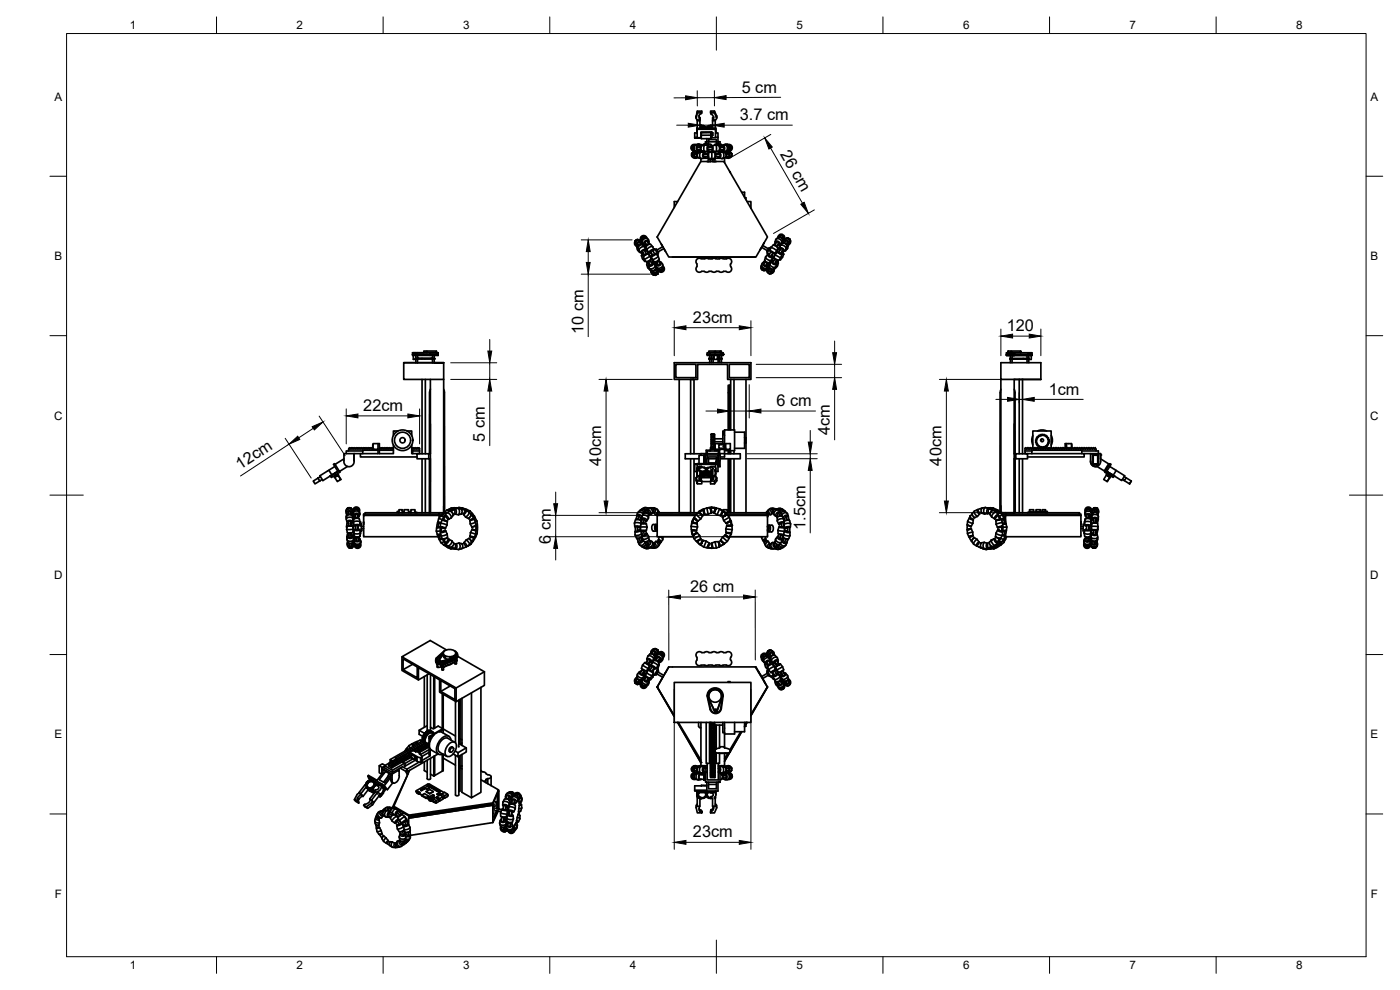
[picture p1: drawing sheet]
<svg xmlns="http://www.w3.org/2000/svg" width="420mm" height="297mm" viewBox="0 0 420 297" stroke-linecap="round" stroke-linejoin="round" font-family="sans-serif">
<defs><g id="words">
<g font-size="4.9">
<text x="222.6" y="27.8">5 cm</text>
<text x="222" y="36.1">3.7 cm</text>
<text x="234" y="46.3" transform="rotate(60 234 46.3)">26 cm</text>
<text x="175.1" y="100.1" transform="rotate(-90 175.1 100.1)">10 cm</text>
<text x="208" y="96.9">23cm</text>
<text x="302.2" y="99.4">120</text>
<text x="314.7" y="118.4">1cm</text>
<text x="109" y="123.3">22cm</text>
<text x="233.1" y="121.9">6 cm</text>
<text x="249" y="130.6" transform="rotate(-90 249 130.6)">4cm</text>
<text x="145.5" y="132.5" transform="rotate(-90 145.5 132.5)">5 cm</text>
<text x="72.1" y="141.1" transform="rotate(-33 72.1 141.1)">12cm</text>
<text x="180.4" y="139.7" transform="rotate(-90 180.4 139.7)">40cm</text>
<text x="282.6" y="139.7" transform="rotate(-90 282.6 139.7)">40cm</text>
<text x="241.7" y="159" transform="rotate(-90 241.7 159)">1.5cm</text>
<text x="165.3" y="163.1" transform="rotate(-90 165.3 163.1)">6 cm</text>
<text x="207.1" y="177.7">26 cm</text>
<text x="208" y="251.3">23cm</text>
</g>
<g font-size="3.5">
<text x="39" y="8.8">1</text>
<text x="89" y="8.8">2</text>
<text x="139" y="8.8">3</text>
<text x="189" y="8.8">4</text>
<text x="239" y="8.8">5</text>
<text x="289" y="8.8">6</text>
<text x="339" y="8.8">7</text>
<text x="389" y="8.8">8</text>
<text x="16.3" y="30.2">A</text>
<text x="411.3" y="30.2">A</text>
<text x="16.3" y="78">B</text>
<text x="411.3" y="78">B</text>
<text x="16.2" y="125.9">C</text>
<text x="411.2" y="125.9">C</text>
<text x="16.2" y="173.7">D</text>
<text x="411.2" y="173.7">D</text>
<text x="16.3" y="221.6">E</text>
<text x="411.3" y="221.6">E</text>
<text x="16.4" y="269.4">F</text>
<text x="411.4" y="269.4">F</text>
<text x="39" y="290.8">1</text>
<text x="89" y="290.8">2</text>
<text x="139" y="290.8">3</text>
<text x="189" y="290.8">4</text>
<text x="239" y="290.8">5</text>
<text x="289" y="290.8">6</text>
<text x="339" y="290.8">7</text>
<text x="389" y="290.8">8</text>
</g>
</g></defs>
<!-- layer: Visible -->
<g fill="none" stroke="#000" stroke-width=".51">
<path d="M208.9 34.9a.85 .85 0 0 0 .5 1.1h.6M208.9 34.9h.1M209.2 39.9h-.7v1.6h2M209.2 39.5v.1M209.2 38.8h5.5v-.3h-5.5v2.8h1.3M209.2 39.2v.9M209.2 39.2h.1M209.3 36v.2M209.3 38.2l-.2 1.5M209.3 33.9h1.3v-.6h-1.3l-.4 1.6M209.3 33.3l-.4 2.1v-.5M210 35.3l.1 .9"/>
<path d="M210 36h.1M210.1 37.6l.2-.1v.9M210.3 38h.1M210.3 38.4v.1M210.3 38.4l-.2 .1v-2.3h-.8v2.3M210.4 39.7l3.2-.1v.2M210.5 37.6l-.1 .9v-.9M210.5 38.4l.1 .1M210.6 33.9l-.8 .8 .2 1.3-.2-1.3M210.7 37.9l-.2-.3-.1 .8M210.9 37.6l-.2 .9M211 37.6l-.2 .9"/>
<path d="M211 38.4v.1M211.1 38l-.1-.4-.1 .8M211.4 38.5v-.7l.1 .7M211.4 37.8l-.3 .2v.5M211.8 38.5v-.5v.5M211.8 38l-.3 .1M211.8 38.4h.2M212 38.2v.3M212.3 38.3l-.3-.1v.3M212.3 37.9v.6M212.7 38l-.4-.1v.6M212.7 37.7v.8v-.8l.4 .3"/>
<path d="M213.1 38.5h.2M213.1 37.6v.9M213.3 37.6l-.2 .8M213.3 33.9v-.6h1.1v.6M213.4 38l-.1-.4v.8M213.5 39.8h-3v1.8h3M213.6 39.6l-3.2 .1 .1 1.2M213.6 39.7v.2l.3-.1-.3 .1M213.6 37.6l-.2 .9M213.8 37.8l-.1 .6M213.8 38.4l-.2 .1M213.8 37.5l-.2 .1v.8"/>
<path d="M213.8 37.5h.1M213.8 38.4h.1M213.8 36.2v2.2M213.9 40h-.3v.4M213.9 39.8l-.1 .1M214 36h.7M214 35.3h-.2v.9h.9v-.2M214.1 35.1l-.1 .9M214.4 33.3l.7 1.5M214.7 36.2v2.3M214.7 38.1l.2 .7M214.7 38.5h.1"/>
<path d="M214.7 38.8v2.5h-1.2M214.7 39.2v.9M214.8 39.9h.7v1.3M214.8 38.8v.9M215.1 35.3l-.7-1.4h-1.1l.1 .4 .4 .3 .4 .5-.2 .9M215.1 34.8v.5M215.1 34.7v.7M215.1 35.3l-.4 .7M207.6 46.1v.1M207.6 46.7v.1M207.6 46.8h.1M207.6 44v.7l.3 .1"/>
<path d="M207.6 46.1h.1M207.6 44h.4M207.6 44l.3 .1 .1 .7M207.8 45.8l1-.4 .7 .5M208.2 45.6l-.6 .5M208.3 45.6a.92 .92 0 0 0-.8 .8 .92 .92 0 0 0 .6 .9M208.4 46.2v.7h.8M208.4 46.2h.9M208.4 46.2h.8l.1 .7M208.4 45.2l.4 .2M208.4 45.2a.92 .92 0 0 1-.4-1.1 .92 .92 0 0 1 .9-.6 1.01 1.01 0 0 0-1.5 .7 1.01 1.01 0 0 0 1.3 1.1M208.5 41.2h.7"/>
<path d="M208.6 43.6a.81 .81 0 0 0-1.1 .6 .81 .81 0 0 0 .9 1M209.1 43.4h-.3l.6-.2a.76 .76 0 0 1 .9 .7M209.1 45.5l.4 .3M209.2 44.1v.7l1 .1M209.2 44.1h1.1a.72 .72 0 0 0-1.1-.2 .72 .72 0 0 0 0 1.1 .72 .72 0 0 0 1.1-.2M209.2 44.1l1 .1M209.4 45.9a.98 .98 0 0 0-1.3-.2 .98 .98 0 0 0-.2 1.4 .98 .98 0 0 0 1.4 .2M209.5 45.9a.79 .79 0 0 0-1.3 .6 .79 .79 0 0 0 1.2 .7M209.7 43.2l1 .4M209.9 43.7a.98 .98 0 0 0-1.3 0 .98 .98 0 0 0-.1 1.3 .98 .98 0 0 0 1.3 .3M210 45.7l-.2-.2-.4 .2M210.2 43.9h.1"/>
<path d="M210.2 44.2v.7M210.2 44.9h.2M210.2 44.2h.2M210.3 48.5h7l13 22.6-3.4 6h-26.2l-3.5-6zM210.3 43.9h.2M210.4 47.6v.9M210.4 45.3l-.8 .2M210.4 45l-.3 .1M210.5 45.6l-.8 .2a.99 .99 0 0 0-.1 1.6l.8 .2M210.5 45.3h.1M210.6 45.3v.3M210.6 45.3h-.2"/>
<path d="M210.6 45.4l.7 .1M210.6 45.3l.9 .2M211.1 46.3l.8-.1-.4-.4a.84 .84 0 0 0-.6 .8 .84 .84 0 0 0 .5 .8l.4-.4M211.1 46.3v.7h1.3M211.1 47.5h1.5M211.1 46.3h1.3M211.4 47.4l-.8 .2M211.4 45.8l-.8-.2a1.11 1.11 0 0 0-.6 1 1.11 1.11 0 0 0 .6 1M211.5 43.3l-.2-.1v.2h-.8M211.5 43.5l-.2-.1v.2M211.6 43.5l-1.1 .3-.1 1.1 .2 .4M211.7 42.6h.4h-.4v.7"/>
<path d="M211.8 46.2v.1M211.8 46.2h.8M211.8 45.5h2.8M212.1 41.6v1.6M212.2 47v.5M212.3 43.2l-1 .1M212.3 43.1l.2 .6-.9-.2a1.4 1.4 0 0 0 0 2M212.3 43.1l1 .2 .2 .5M212.4 46.3v.7M212.4 47h.2M212.4 44.2v.7h1.4v-.7M212.4 44.2h1.4"/>
<path d="M212.5 45.3l-.9 .2M212.6 47h.1M212.6 47.1h.1M212.6 48.4h.1M212.6 47v.8h2v-.4M212.6 46.3h-.2M212.6 45.8l1-.2 1 .2v1.6M212.6 45.8v1.6zM212.6 47.4l1 .2M212.6 43.2v-1.3h2.4v1.4M212.6 42.6h2.4M212.8 44.1l.2 .1h-.6"/>
<path d="M212.8 44.1l-.2-.4a1 1 0 0 0 0 1.6l.2-.4M213.3 47.8v.7h-1.1M213.5 40.6v1v-1.8v.8h-3M213.5 40.9h.1M213.5 43.8h-.8M213.5 43.8h.2M213.6 40.4l.3 .1zM213.6 40v.5M213.6 45.6v2M213.8 43.8h-.3M213.8 44.2h-.3h.2l.2-.5v1.6l-.2-.4M213.9 40.6h-.3v.3v-.3"/>
<path d="M213.9 40.4l-.1 .1M213.9 47.8v.6l1 .1M214.6 47.5h1.5M214.6 48.4h.1M214.6 47.4l-1 .2M214.6 46.3h.2M214.6 47h.2M214.6 43.3l-.2 .3M214.7 41.2h.8M214.8 46.3v.7M214.8 43.5l-1 .2M214.8 43.5l.2 1-.2 1"/>
<path d="M214.8 43.5l1.1 .3v1.4l-1.1 .3-1-.2M215.4 46.2v.1M215.4 46.2l.3-.4a.83 .83 0 0 1 .6 .8 .83 .83 0 0 1-.5 .8l-.4-.4M215.4 46.2h-.2l.9 .1M215.4 46.2h-.8M215.5 42.6l.6-.1v.8M215.5 41.2v2M215.5 43.2l-.9 .1M215.6 42.5v.7M215.6 47.3v.2M215.6 43.2l.9 .2M215.6 43.1l-.4 .5"/>
<path d="M215.8 45.8l.7-.2a1.07 1.07 0 0 1 .8 1 1.07 1.07 0 0 1-.7 1l-.8-.2M215.9 43.8h.3M215.9 44.2h.2v.7h-.2M216.1 46.3v.7h-1.3M216.1 46.3h-1.3M216.2 43.8h.3M216.6 45.3h.1M216.6 45.2v.4M216.6 45.4l-1.6 .1M216.7 45.6l.8 .1M216.7 45.3l.8 .2M216.7 43.7l-.2-.3-.3 .4"/>
<path d="M217.1 47.5h.3v1.3M217.3 44.2v.7h-1.2M217.3 44.2l-1.1-.1a.74 .74 0 0 1 1.1-.3 .74 .74 0 0 1 .1 1.2 .53 .53 0 0 1-.9 .1l-.2-.2M217.3 44.2h-1.2M217.3 43.4l-.3 .2M217.3 43.5l-.6 .2M217.4 43.5a.99 .99 0 0 1 .9 .9 .99 .99 0 0 1-.9 1l-.6-.1M217.5 45.8a.97 .97 0 0 1 0 1.6l-.8 .2M217.6 43.5l.7 .1a.89 .89 0 0 1 .5 .8 .89 .89 0 0 1-.4 .8M217.7 45.7l-.2-.2-.4 .2M217.8 47.2a.8 .8 0 0 0 1-.2 .8 .8 0 0 0 0-1 .8 .8 0 0 0-1.1-.1 .98 .98 0 0 1 1.4-.2 .98 .98 0 0 1 .3 1.3 .98 .98 0 0 1-1.3 .4M217.8 43.3l-.5 .1"/>
<path d="M217.8 47.3l.3 .1M217.9 46.2h.9M217.9 46.2h.1M218 46.2l-.1 .7M218.1 45.5l-.5 .3M218.1 43.6a1.01 1.01 0 0 1 1.7 .6 1.01 1.01 0 0 1-1.5 1M218.3 45.2l-.6 .2M218.3 43.6a.81 .81 0 0 1 1.2 .7 .81 .81 0 0 1-1 .9M218.5 43.4l-.5-.2-.5 .3M218.8 44.8h.1M218.8 46.2v.7h-.8M218.8 46.2h-.8"/>
<path d="M218.8 44.1l.5-.1v.8M218.8 44.1v.7M219 51.5l.2 .3M219.2 45.7l-.3-.1 .7 .5M219.2 45.7l.4 .6-.4 .9M219.3 45.7l-.7-.3-.9 .5M219.3 44.7l-.5 .1M219.3 44l-.5 .1M219.5 46.1h.1M219.5 46.8h.1M219.5 46v.1M219.6 46.1v.2"/>
<path d="M219.6 46.6l-.1 .2M219.6 46.8h-.1M219.6 46.1v.6M222.6 57.7h.9v1.5M223.5 59.3h.4v.6M190.6 72.4l-.1 1 .7 .5M190.6 72.2l.1 .1M190.7 72.2v.1M190.7 72.2l-.1 .9M190.9 72.1l-.3 .1M191 73.8l.2 .1M191.1 74.2l.2 .7"/>
<path d="M191.1 73.9v.2l.4 .3M191.2 73.9h.1M191.2 71.9l-.5 .3M191.2 72.9l.6-.3 .5 .7M191.2 72.9l.5 .9M191.2 72.9l.5 .7M191.3 74.9l.6 .4M191.4 75.1l.6 .6 .4 .1M191.4 71.9l-.3 .1M191.7 73.7v.1M191.8 72l.3 .1M191.8 72l-.6-.1-.5 .4-.1 .9"/>
<path d="M191.8 75.2l.6 .7M192.3 73.3l-.6 .4M192.3 73.3v.1M192.5 76.7l.3 .9 .7 .8 .3-.1M192.5 71.2l.3 .4M192.6 71.2l.2 .3M192.6 72.8v.3M192.6 72.8a.99 .99 0 0 0-1.7-.4 .99 .99 0 0 0 .5 1.6M192.6 75.9l.1 .3M192.6 73.4a.79 .79 0 0 0-.6-.9 .79 .79 0 0 0-1 .6 .79 .79 0 0 0 .5 .9M192.7 75.4l.7 1.1M192.7 76.3l.4 .5"/>
<path d="M192.8 71.5v.1M192.8 72.7l-.2-.2 .2 .8 .8 .2M192.8 73.3l.9 .7M192.9 73.5a1.04 1.04 0 0 0-1.4 .8l.3 .8M192.9 73.5l.6 .6M192.9 76.4l-.4 .3 .4-.2M193 75.9l.1 .2-.4-.7 .6-.4 .7 1.1M193 75.9h.1M193 76.9l.4 .9M193 73.1l.4 .4M193.1 70.9l-.6 .3M193.2 70.9l.2 .2"/>
<path d="M193.2 77.5l-.4 .1M193.3 76.4l.7-.1-.6 .3zM193.4 71.2l-.6 .3M193.5 72.4a.71 .71 0 0 1 .9-.2 .71 .71 0 0 1 .3 1l-.6-.9-.6 .3 .5 1a.64 .64 0 0 1-.7-.4 .64 .64 0 0 1 .2-.8zM193.5 72.6l.6 .9M193.5 74.2l.3 .8M193.6 74.2a1.13 1.13 0 0 0-1.8 1M193.6 74.4l1.4 2.3M193.6 75.5l.2-.4a.87 .87 0 0 0-.9-.1 .87 .87 0 0 0-.4 .9h.5M193.7 73.6l.2 .2M193.9 71.3a.81 .81 0 0 0-1.2-.3 .81 .81 0 0 0 0 1.3l.1 .4M194 73.8l-.6 .3"/>
<path d="M194 71.4l.4 .3M194 71.4a.86 .86 0 0 0-.9 0 .86 .86 0 0 0-.4 .8M194 73.8h.1M194 73.5v.1M194 76.2l.4-.1-1.3 .7 .3-.2M194.1 73.5v.2M194.1 78.6l.2 .3M194.2 71.5a1.01 1.01 0 0 0-1.6-.6 1.01 1.01 0 0 0 .1 1.7M194.3 78.9h.1M194.4 78.9l-.3 .4 .3 1M194.4 78.9l.2 .4M194.4 76.1l.7 .7 .4 1-1.5 .8-.6-.8"/>
<path d="M194.5 78.5l.1 .1M194.6 78.6l.6 1.1M194.6 79.7l-.2 .5 .6 .8M194.6 72.1l.2 .5M194.7 72a.97 .97 0 0 0-1.4-.3 .97 .97 0 0 0-.3 1.4M194.7 73.1v.2l-.6 .2M194.8 79.1h.1M195 78.1l.2 .1-.6 .4M195.1 78.2l-.7 .2M195.1 76.8l-1.7 1M195.2 77l1.1 2.2M195.2 78.2l.6 1.1-.6 .4-.5-.8 .1 .2"/>
<path d="M195.2 75.5l.2 .4-.1-.1M195.2 75.5l.6-.4 .7 1.2M195.2 75.5l.7 1.1M195.2 73.3l.7 .7M195.3 73.3h-.5l-.9 .6 .3 1.1M195.3 75.8l.4 .7M195.3 75.7v.1M195.4 78.7l.6 .1a.82 .82 0 0 1-.4 .9 .82 .82 0 0 1-1-.1l.2-.6M195.5 76.9l.3 .9M195.7 76.5v-.1l.2 .2M195.8 76.5h-.1M195.9 74.1l.3 .8"/>
<path d="M195.9 74.1a1.47 1.47 0 0 0-1.7 1l.6 .7M196 75.4l.2-.4a1.04 1.04 0 0 0-1.3 .8h.4M196 78.8l.5 .6M196.4 76.1l.5-.1a1.43 1.43 0 0 1-1.4 .8l.3-.3M196.4 74.7l-.2 .1M196.5 74.6l.9 1.7-.2 .2M196.5 76.3l-.6 .3M196.5 79.4a1.04 1.04 0 0 1-.5 1.1 1.04 1.04 0 0 1-1.2-.2l-.2-.7M196.6 79.6l.2 .7M196.6 74.9l.4-.2 .3 .6 .3 .6-.3 .2M196.8 79.8l.1 .5M196.8 78.5l.2 .4"/>
<path d="M196.8 79.1h.1M196.8 79.4l.2 .6M196.9 79.3l-.1 .5M196.9 76.1l.6 .7 .3 1.1-1.2 .7-.8-.8M196.9 79l-.5 .3M196.9 78.5l.1 .1M197 79.8l-.1 .5 .3 .4M197 78.6l.6 1M197.5 78.2l.1 .1-.6 .3M197.5 76.8l-.7 .7-1 .3M197.5 78.1l.2 .3a.75 .75 0 0 1 .5 1.2 .75 .75 0 0 1-1.3-.2l.1-.7 .5 .9M197.6 78.3l.6 1"/>
<path d="M197.7 78v.2M198.2 79.3l-.7 .3M198.3 78.6l.4 .5a.98 .98 0 0 1-.4 1.3 .98 .98 0 0 1-1.3-.4M198.4 73.1l.2 .4M198.6 73.5l.3 .5M198.6 73.4h.1M198.9 79.4l.1 .6a.88 .88 0 0 1-.5 .8 .88 .88 0 0 1-.9-.1M198.9 74l-1.8 1M199 79.9a1.01 1.01 0 0 1-.3 1.7 1.01 1.01 0 0 1-1.3-1.1v.2M199.2 74.6l.4 .6M199.2 74.6l-1.7 1M199.6 75.2h.1"/>
<path d="M199.6 75.2l.1 .2M201.8 77.1h24.9M203.4 60.5h-1v1.8M210.4 77.6l1.6-.1 1.2 .2 1.1-.2 1.1 .2 1-.2 1.4 .2a1.07 1.07 0 0 1 1.5 .1 1.07 1.07 0 0 1-.1 1.5v.5a1.07 1.07 0 0 1 .2 1.5 1.07 1.07 0 0 1-1.5 .1h-.8a1.01 1.01 0 0 1-1.3 0M210.4 77.6a1 1 0 0 0-1.3 .2 1 1 0 0 0 0 1.3v.9a1.01 1.01 0 0 0 .1 1.4 1.01 1.01 0 0 0 1.4 0l.8 .1M224.2 60.5h1.2v2M228.2 74.8l-.2 .3M228.2 74.8l.4-.6 1.7 1M228.2 74.8h.1M228.6 79.9a.85 .85 0 0 0 .4 .8 .85 .85 0 0 0 .9-.1M228.6 79.9a.81 .81 0 0 0 .3 1.2 .81 .81 0 0 0 1.1-.6M228.6 79.5l-.1 .4"/>
<path d="M228.6 79.6a1 1 0 0 0 .4 1.5 1 1 0 0 0 1.3-.9M228.9 73.6l1.7 1.1M229.2 78.7a.98 .98 0 0 0-.2 1.6 .98 .98 0 0 0 1.5-.5M229.2 73.1l-.3 .5M229.2 73h.1M229.4 72.8l-.2 .3M229.6 78.3l-.3 .2M229.6 78.3l-.3 .3M229.6 78.6l-.4 .8 .6 .4M229.8 77.1l-.3 1.1 .5 .5 .7 .1 .8-.7M230.2 76l.6 .3M230.3 78.9l-.7-.3 .1-.1a.74 .74 0 0 0-.7 .8 .74 .74 0 0 0 1 .6 .74 .74 0 0 0 .4-1.1l-.6 1"/>
<path d="M230.3 78.9l-.5 .9M230.3 78.8v.1M230.4 78.9h.1M230.4 76.4l-.6 .6a1.3 1.3 0 0 0 1.8 1l.2-.8M230.4 78.8h.1M230.5 79.9l-.2 .3M230.5 79.3v.5M230.6 78.9l-.1 .1M230.7 76.2v.1M230.9 78.8l.1 .4M230.9 79.7l-.5 .5M231 78.7l.2 .2"/>
<path d="M231 74.5l-.2-.1-.3 .5-.3 .6 .2 .1M231.1 79.1l-.2 .8a.97 .97 0 0 0 1.4 .8l.5-.6M231.2 78.9h.1M231.2 78.8h.1M231.4 74.3l.9 .3 .8 .7M231.4 75.5l-.7 1.2 .6 .3M231.4 74.3h-.2l-1 1.6M231.4 74.3l.6-.8 .8 .3 .6 .5-.3 1M231.4 74.3l-.4 .9M231.5 76.7h.1M231.6 76.7v-.2l-.3 .5M231.7 78.4l-.6 .6a1.07 1.07 0 0 0 .6 1 1.07 1.07 0 0 0 1.2-.1l.2-.7 .1 .7"/>
<path d="M232 75.9l-.1 .2 .1-.1M232 75.9l-.9-.7 1.3 .8-.4-.1M232 75.9v.1M232 75.9l-.7 1.1M232.1 76l-.2 .2a.52 .52 0 0 0-.1 .9 .93 .93 0 0 1-1.4-.8h.5M232.2 78.3h-.5a.83 .83 0 0 0 .4 1 .83 .83 0 0 0 1-.2l-.1-.6-.5 .7M232.5 73.7l.1-.2 .6 .3M232.5 77.8l-.6 1.1 .6 .3M232.5 76.5l-1.1 2.2M232.6 77.8l.6 .3M232.6 76.4l1.7 1M232.6 73.1l-.4 .5"/>
<path d="M232.6 77.6l-.1 .2 .6 .3M232.7 73.2a.63 .63 0 0 1 .3-.9 .63 .63 0 0 1 .8 .4l.2 .2a.49 .49 0 0 1-.3 .7h-.3M232.8 72a1 1 0 0 1 1.3-.2 1 1 0 0 1 .4 1.2l-.6 .5M232.8 72l-.2 .7M232.9 71.8l.5-.5a.91 .91 0 0 1 1.4 .8M233.1 75.3l-.7 .8M233.1 78.1l-.6 1.1M233.2 73.8l-.1 .2M233.2 80l-.6 .5M233.2 75.6l-.6 .8-.4 1 1.4 .8 .7-.8M233.3 78l-.2 .1M233.3 78.4l.3 .6"/>
<path d="M233.3 78.5l-.2 .4M233.3 78.5h.1M233.5 73.6l-.3 .5M233.5 71.2a.99 .99 0 0 1 1.6-.7 .99 .99 0 0 1-.3 1.7M233.6 71.2a.81 .81 0 0 1 1.2-.5 .81 .81 0 0 1 0 1.3M233.6 79l-.3 .8M233.6 78.1l-.2 .4M233.7 75.7l.6 .3M233.7 75.7v.1M233.8 72.8l-.4 .8M233.8 72.8l-.6-.3-.6 1M233.8 72.8l-.6 1"/>
<path d="M234 73.5l.2 .1M234.1 71.1l-.1 .1M234.1 71.1l.6 .3M234.1 74l-1.4 2.2M234.1 75.1l-.2-.5a.84 .84 0 0 1 .9-.1 .84 .84 0 0 1 .4 .9l-.5 .1M234.1 73.8l-.3 .8M234.1 73.8a1.11 1.11 0 0 1 1.2-.1 1.11 1.11 0 0 1 .5 1.1l-.6 .6M234.2 73.7l.6-.6a.99 .99 0 0 1 1.4 .8l-.3 .8M234.2 73.2l.1 .4M234.3 73.6h-.1M234.3 76v.2l-1.1-.6 1.5 .8-.4-.2M234.3 73.5v.1"/>
<path d="M234.4 77l.4 .2M234.6 72.8l-.1 .1M234.7 71.4l-.1 .1M234.7 76.4l-.4 1M234.7 75.5l-.1 .1 .4-.7-.6-.3-.7 1.1M234.7 75.5h.1M234.8 76l.4 .2zM234.8 76l-.3 .4M234.8 72.1l-.2 .7M235 72.5l-.4 .3M235 74.9l-.7 1.1M235 71l-.3 .4"/>
<path d="M235 71l-.6-.4-.3 .5M235 71l-.3 .6M235.1 72.7a.98 .98 0 0 1 1.4-1 .98 .98 0 0 1 0 1.7M235.1 75.5l-.3 .5M235.1 72.9a.79 .79 0 0 1 .7-.8 .79 .79 0 0 1 .9 .5 .79 .79 0 0 1-.6 1M235.1 72.3l-.5 .4M235.2 76.2l-.4 1-.6 .8-.3-.2M235.2 71.9v.1M235.2 72v.1M235.4 72.9v.1M235.9 71.6l-.2 .1M236 71.6l.7 .1 .4 .4v.6"/>
<path d="M236.3 74.6l-.5 .6-.5 .2M236.3 71.5h.1M236.4 74.5l-.5 .3M236.4 71.4l-.5 .2M236.4 71.4l.6 .4M236.4 71.4v.1M236.4 71.4l.7 .5v.8M236.5 72.5l-.6-.4-.5 .7M236.5 72.5l-.5 .9-.6-.5M236.5 72.5l-.5 .7M236.6 73.5v.2l-.4 .3M236.6 73.7l-.2 .8"/>
<path d="M236.6 73.4l-.3 .1h.2M236.8 73.3l-.2 .2M236.9 71.8h.1M237 71.8h.1M237.2 72.1v.2a.94 .94 0 0 1-.6 1.1M194.9 80.5l.5 .6M195 80.6l.1 .4 .3 .1M195.3 81.4l.1 .3M195.4 81l-.1 .3M195.5 81.2a.88 .88 0 0 0 .4 1.1M195.6 81.2a.8 .8 0 0 0 1.2 .8 .8 .8 0 0 0 0-1.4 .97 .97 0 0 1 .7 1.2 .97 .97 0 0 1-1.3 .6 .97 .97 0 0 1-.6-1.2zM195.9 82.3l.3 .2"/>
<path d="M196 82.4l.5 .2M196.1 81.3l-.1-.1 .4 .8M196.1 81.3l.3 .7M196.6 82.6h.1M196.6 80.9l-.5 .4M196.7 82.6h.1M196.7 81l.3 .6-.6 .4M196.8 80.3a.96 .96 0 0 1-1.4 .8M197.1 80.3l.5 .4M197.2 80.7l.2 .2M197.3 82.2v.1M197.3 82.3h-.1"/>
<path d="M197.4 82l-.5 .5h-.6M197.4 81.9v.1M198.2 80.9l.2 .5M198.2 80.9v.1M198.3 81l.1 .4M198.8 80.5v.1M198.8 80.6l-.6 .4M198.9 80.6l.2 .4-.7 .4M199 80.1a.81 .81 0 0 1-.3 1.2 .81 .81 0 0 1-1.1-.6M211.4 81.4a1.37 1.37 0 0 0 1.7 0l.5 .1M213.6 81.4a1.34 1.34 0 0 0 1.6 0h.6M228.7 80.5l.2 .1"/>
<path d="M228.7 80.5l-.1 .2 .6 .4M228.7 80.5h.1M229.1 80.7l.2 .2M229.3 80.8l-.1 .3M229.3 80.8v.1M229.4 80.8l-.2 .3M230.2 81.3a.91 .91 0 0 0 .5 .8 .91 .91 0 0 0 1-.2M230.3 80.3l-.4 .3M231 80.5l.6 .4M231 82.2h.1M231 80.5l-.3 .7 .6 .3M231 82.1h.1"/>
<path d="M231.1 80.4l-.1 .1M231.6 80.9l-.3 .6M232.1 80.8v.1M232.1 80.8a.8 .8 0 0 1-1.1 .7 .8 .8 0 0 1-.2-1.3 .98 .98 0 0 0-.6 1.2 .98 .98 0 0 0 1.2 .6 .98 .98 0 0 0 .7-1.1M232.2 80.7a.94 .94 0 0 1-.7 1.3M232.3 80.6v.6M232.7 80.2l-.1 .4-.3 .1M121.2 108.8h12h-2.9M123.8 105.8v.8h7.7v-.8M123.8 106.3h1.5M124 106.3h-.2h1.5M124 106.6v1.2h.8"/>
<path d="M124.8 108.8h.5M124.8 108.8h-3.6v5h12v-5M124.8 106.6v.9M124.8 107.7v1.1M125.1 105.8h-1.3h7.5h-.3M125.1 105.8h2.1v-.5h3.8v.5M125.3 107.5h.3h-1v.2h.5M125.3 107.5h4.5M125.3 106.3h3.7v.3M125.3 108.8h4.5M125.3 106.6v.9M125.3 107.7v1.1"/>
<path d="M126.6 107.5v.2h3.4M126.7 113.8v22.4M127.7 113.8v22.4M127.9 105.8l-.1-.2 .3-.2 .2 .2-.1 .2M128.9 117.8v18.4M129.2 113.8v40M129.2 116.8l-.3 1M129.8 107.5h-.4h.5M129.8 108.8h.5M129.8 106.6v.9M129.8 107.7v1.1M130 107.5v.2h.4"/>
<path d="M130.3 106.6v.9M130.3 107.7v1.1M130.4 107.5h-5.3v.2h1.5M130.4 107.5v.2M131 105.8h.5h-2.5v.5h-3.7M131.3 106.3h.2h-2.5h2.5M133.2 113.8v40h-1.4M133.2 116.9l.2 .9M133.4 117.8v35.8M202.4 108.8h23v5h-7v-4.5h-9v4.5h-7zM202.8 109.3h6.1v4h-6.1zM203.8 113.8v40h3.5v-16.1"/>
<path d="M212.2 106.3v.3h4.8v-.3h-.5M212.2 106.3h4.3M212.7 105.8v-.5h3.8v.5M213 106.6v2.2M213.1 105.8h-.9v.5M213.4 107.5h.9M213.4 107.5h-.7v.2h.7M213.4 107.5v.2h.8M213.5 106.6v.9M213.5 107.7v1.1M214 106.6v.9M214 107.7v1.1"/>
<path d="M214.2 107.5l.1 .2M214.3 106.6v1.2h1v-1.2M214.5 105.8l-.2-.2 .2-.2 .3 .2-.1 .2M215.3 107.7h.1M215.5 106.6v.9M215.5 107.7v1.1M216 106.6v.9M216 107.7v1.1M216.1 105.8l.1-.4 .1 .4M216.2 107.5v.2M216.4 107.5l.2 .2M216.5 106.3h-3.4v.3"/>
<path d="M216.5 105.8h-3.4v.5h-.9M216.5 105.8h.5v.5h-.5M216.5 106.6v.9M216.5 107.7v1.1M216.6 107.5h-1.3v.2h1.1M216.6 107.5v.2M217 105.8v.8M218.9 109.3h6v4h-6zM219.3 113.8v15.2M220.3 113.8v15.2M223.9 113.8v40M300.1 117.8v36"/>
<path d="M300.4 108.8h12v5h-12zM300.4 113.8v40h4M300.4 116.9l-.2 .9M302 106.3h2.4v.3h5.3h-.2M302.6 105.4v.4zM302.6 105.4h3.7M303.1 107.5h5.8v.2h-5.8zM303.2 107.7v1.1M303.4 105.8v-.4l.3 .1-.1 .3M303.5 107.5v.2M303.6 107.7h.5h-.4M303.7 106.6h.4z"/>
<path d="M303.7 107.7v1.1M304.4 116.8l.2 1M304.4 106.6h-2.4h1.2v.9M304.4 106.3h5.3h-1.2h.5M304.4 106.3h4.1v-.5h1.2v.8M304.4 105.8h-2.4v.8M304.6 117.8l.1 18.4M305.9 113.8h1M305.9 113.8h-1.5v40M305.9 113.8v22.4M306.3 105.4v.4zM306.9 113.8h5.5"/>
<path d="M306.9 113.8v22.4M307 107.5v.2M307.9 106.6h.3h-4.5v.9M308.2 106.6v.9M308.2 107.7v1.1M308.5 105.8h-4.1v.5h-2.4h2.4M308.5 107.5v.2h-4.8M308.7 106.6v.9M308.7 107.7v1.1M308.9 106.6h.6M309.5 106.6v1.2h-.8M309.7 106.3h-1.2v.3"/>
<path d="M100.5 140l-1.8 1.1 .9 1.5M100.6 139.3l-.2-.2-.3 .2 1.3 2.2-2.2 1.3 .3 .4 2.5-1.5-.1-.2M103.2 136.1h3l.1 2.1a1.53 1.53 0 0 1-1.6 1.8 1.53 1.53 0 0 1-1.5-1.8zM103.2 137.7l-2.6 1.6 1.3 2.2 2.4-1.5M108.2 136.1h-2v2.1M108.9 135.3h-5v.8M112 133.4v1.1M112 134.7l-.3-.4-.3 .5-.3-.5-.2 .5-.3-.5-.3 .5-.2-.5-.3 .5-.2-.5-.3 .5-.2-.5-.3 .5-.3-.5-.3 .5-.2-.5-.3 .5-.2-.5-.3 .5-.2-.5-.3 .5-.3-.5-.2 .5-.3-.5-.3 .5-.2-.5-.3 .5-.2-.5-.3 1M113.5 133.1v1.7h-1.5v-1.7h1.9v3h4.2v-2.5M113.5 134.8v1.3h-5.3v1h17M113.5 135.1h-4.6v1M113.9 134.5l.1 .3 .3-.5 .2 .5 .3-.5 .3 .5 .2-.5 .3 .5 .2-.5 .3 .5 .3-.5 .2 .5 .3-.5 .2 .5 .3-.5 .3 .5 .2-.5 .2 .2"/>
<path d="M113.9 135.1h4.2M119.4 129.3h-1.3v1.3M122.2 129.3h1.4v1.4M123.6 133.5v2.6l1.6 .1M123.6 134.5l.1-.2 .3 .5 .2-.5 .3 .5 .2-.5 .3 .5 .3-.5 .2 .5 .3-.5 .1 1.8h-.7M123.6 135.1h.3v1M123.9 135.3h2M125.2 136.2h3.5v1.5h-3.5zM126.7 137.7v16.1M127.7 137.7v16.1M128.7 137.7h.5M128.7 136.2h.5"/>
<path d="M128.9 137.7v16.1M207.3 136.2v-22.4h1v22.4M208.3 137.7v16.1M208.5 139.3h6.2v1M209.2 139.2h-.7v2.3h.6M210.3 140v.3M210.4 136.2h-4.7v1.5h4.1M210.5 140v.3M211.3 136.6h-1.5v2.5M211.3 139.1v-2.7h.2v2.7M211.5 137.1h.2M211.5 137.7h.2"/>
<path d="M211.7 136.5h3.9v1.7M211.7 136.5v2.6M211.7 136.5v-.4h4.4v.4M212.1 137.7v1.4M212.2 137.4h.4v1.5h2.4v-1.5h.5v1.9M212.2 137.1h3.4M212.2 136.5v1.2M212.6 137.7h2.4M212.9 135.3v-.2h-1v1M213.2 134.8v.5M213.4 130.3h1zM213.4 130.3v.2h1v.4"/>
<path d="M213.4 130.5v.4h1v.4M213.4 130.9v.4h1v.4M213.4 131.3v.4l1 .1M213.4 131.7l1 .1v.4M213.4 131.8v.4h1v.2M213.4 132.2v.2h1v.3M213.4 132.4v.3h1v.3M213.4 132.7v.3l1 .1M213.4 133l1 .1v.4M213.4 133.1v.4h1v.4M213.4 133.5v.4h1v.3M213.4 133.9v.3l1 .1"/>
<path d="M213.4 134.2v.1M214.4 132.6h2.5M214.4 131.7h2.5M214.4 130.3v.2M214.5 134.8h-1.3v-.5h1.3v1M214.6 133.1h4.6v1.7h-4.6zM215 138.4l-.1 .5M215.5 138.4h.1M215.5 138.9h.1M215.5 137.7h.1M215.6 138.2h.5v1.8h-.5zM215.6 136.5h.5"/>
<path d="M215.8 133.4h2v1.1h-2zM215.9 134.8v1.3M215.9 135.1h-1v.2M216.1 136.5v1.7M216.9 133.1v-3.8h.5v3.8M217.4 129.3v-.3h3.1v6.2h-3.1M217.4 136.1h-1.8v-.8h-3.4v.8h-1.8v.5M217.4 136.2h4.8v1.5h-6.1M217.4 134.8v2.3h-1.3M218.5 129v-13.4h.5v13.4M218.5 135.2v1M218.5 137.7v16.1"/>
<path d="M219 135.2v1M219 137.7v16.1M219.3 135.2v1M219.3 137.7v16.1M220.3 135.2v1M220.3 137.7v16.1M220.5 129.7h3v4.8h-3M223.5 131.3h.4v1.6h-.4M304.4 136.2h.5M304.7 137.7v16.1M304.9 136.2h3.5v1.5h-3.5zM304.9 137.7h-.5v16.1"/>
<path d="M305.9 137.7v16.1M306.9 137.7v16.1M307.6 135.3h2.1M308.4 136.2l17-.1v1h-17M309.7 136.1v-1h15v1M310 134.5v-5.2h5.5v5.2M310 130.7l-.4 1.4 .4 1.4M311.2 131l.5 .1v-.5l.4 .2 .1-.4 .3 .3 .2-.4 .3 .4 .3-.4 .2 .5 .3-.3 .1 .5 .4-.1-.1 .4h.5l-.3 .4 .5 .1-.4 .4 .5 .2-.5 .3 .4 .3-.5 .1 .2 .4h-.5l.2 .4-.5-.1v.4l-.4-.2-.1 .4-.4-.3-.2 .4-.2-.5-.4 .4-.1-.5-.4 .2 .1-.5-.5 .1 .2-.5h-.5l.3-.4-.4-.2 .3-.3-.3-.2 .4-.2-.3-.4h.5zM311.4 129.3l1.3-.3 1.4 .3M312.1 130.8h.1M312.6 130.7h.1M315.5 130.6l.3 1.5-.3 1.5"/>
<path d="M319.7 134.5v-1.4h1.9v1.6M320.1 133.1v1.7M321.6 133.4v1.1M324.7 135.3h4.9v.8M325.4 136.1h1.9M327.3 138.2a1.53 1.53 0 0 0 2 1.8l2.1 1.3M327.9 136.4h1.8v2.9h-.5v.3l-.2-.3h-.7v.3l-.4-.3zM328.1 136.6h1.3v2.6h-1.3zM328.1 138.4v.4M328.9 135.3l-.2-1-.3 .5-.3-.5-.2 .5-.3-.5-.2 .5-.3-.5-.2 .5-.3-.5-.3 .5-.2-.5-.3 .5-.3-.5-.2 .5-.3-.5-.2 .5-.3-.5-.3 .5-.2-.5-.3 .5-.3-.5-.2 .5-.3-.5-.2 .5-.3-.5-.3 .5-.2-.5-.3 .5-.2-.5-.3 .5-.3-.5-.2 .5-.3-.5-.2 .5-.3-.5-.3 .5-.2-.5-.3 .5-.3-.5-.2 .5-.3-.5-.2 .5-.3-.5-.3 .5-.2-.5-.3 .5-.2-.5-.3 .5-.3-.5-.2 .5-.3-.5-.3 .5-.2-.5-.3 .5-.2-.5-.3 .5-.3-.5-.2 .5-.3-.5-.3 .5-.2-.5-.3 .5-.2-.5-.3 .5-.3-.5-.2 .5-.3-.5-.3 .5-.2-.5-.3 .5-.2-.5-.3 .5-.2-.5-.3 .5-.3-.5-.2 .5-.3-.5-.3 .5-.2-.5-.3 .5-.2-.5-.2 1.8h.8M330.3 136.5v1.2l2.4 1.5M330.3 136.5v2a1.49 1.49 0 0 1-1.5 1.5 1.49 1.49 0 0 1-1.5-1.5"/>
<path d="M330.3 136.5v-.4h-3v2.4M330.3 136.1v.4M332.7 139.2l.3 .1-1.3 2.2-.3-.2zM333 139.3l.1-.2 .3 .2-1.3 2.2M333.1 140l1.9 1.2M95.4 143.5l-1.4 .8 .5 .9 2.2-1.3-.5-.9-.8 .5 .6 .8M98.7 141.1l-2.7 1.7 .2 .2M99.1 142.8v.1M99.2 142.8l-.2 .1M99.3 142.8h.1M99.4 142.6l-2.5 1.6-.2-.3M99.9 142.3l.1 .1"/>
<path d="M100 142.3h.1M100.2 142.1l.1 .1M100.3 143.2h.2zM100.4 142.1h.1M100.4 142h.1M100.5 143.1l.1-.1-.1 .2M100.5 142.6l.2 .3M100.5 141.9l.1 .1M100.7 142.5l.2 .3M100.8 141.8h.1M100.8 141.7l.1 .1M101.1 142.7h.2z"/>
<path d="M101.1 142.7l-.4 .4 .4-.3M101.1 141.6h.1M101.2 141.5v.1M101.2 142.6l.4-.1zM101.3 141.4l.1 .1M101.4 141.4l-1.8 1.1M101.5 142.6l.8 1.3-1.1 .6-.7-1.3M101.5 142.5h.1M101.5 142.6l.8 1.3M103.9 155.2l.1 .2M104 158l.1 .1M104 158.8l.2 1"/>
<path d="M104.1 154.2l-.1 1.1M104.1 154.2l.1 .4M104.1 157v1.4M104.2 157.8l-.2 1M104.3 152.5l-.4 .5v.5M104.5 152.4l-.5 .6M104.5 152.4h.6l.5 .6M104.7 159.9l.1 1.4h.7M105.1 152.5h.1M105.2 152.4h.1M105.2 152.4l-.7 .1M105.2 153.4v1z"/>
<path d="M105.2 153.4h-.7v1.1M105.2 154.3h-.7M105.3 152.5l.5 .4v.5M105.3 156.3l-.7 .1v1.3h.7M105.3 156.9v.8M105.3 156.9v-.6v1.4M105.3 156.9l.5-.3a.87 .87 0 0 0-.9-.5 .87 .87 0 0 0-.7 .6l.4 .2-.4 .1 .4 .1M105.3 157.7h-.7M105.3 157.7l.5 .1h-1.6l.4-.1M105.4 159.9l.1 1.4zM105.4 159.9h-.7l-.3 .2-.3 1M105.5 154.5a.77 .77 0 0 0-.1-1.1 .77 .77 0 0 0-1.1 .1 .77 .77 0 0 0 0 1"/>
<path d="M105.6 154.3a.99 .99 0 0 0-.1-1.4 .99 .99 0 0 0-1.3 .1 .99 .99 0 0 0-.1 1.3M105.7 154.1l-.1 .5M105.7 154.2l.2 .7M105.7 154.7a1.07 1.07 0 0 0-1.6 .1l-.2 .9M105.7 154.8l.2 .8M105.7 153.2a.93 .93 0 0 0-.9-.8 .93 .93 0 0 0-.9 .9M105.8 156.6l.1-.9a1.19 1.19 0 0 0-2 .1l.2 .8M105.8 157.8l.2 1M105.9 155.4h.1M105.9 155.1l-.1 .2M105.9 159.8h-1.6M105.9 154.9l-.1 .3"/>
<path d="M106 155.4l.2 6M106 154.2v.2M106 154.4a.97 .97 0 0 1 .9-1.1 .97 .97 0 0 1 1 1l-.2 .7-.3 .3M106 154.4l.3 .7 .3 .2M106 154.4l.2 .5M106 158.8l-.1 1M106 158.8h-2M106.1 153.4l-.1 .6M106.2 160l.3 1 1.1 .1 .4-.3M106.2 155.8l-.2 .9M106.3 159l-.1 .9M107.3 152.4l-.7 .1v.5"/>
<path d="M107.3 152.4v.5zM107.3 152.9h-.7M107.3 154.2l-.7 .1 .1 1.2M107.3 154.2l.1 1.3zM107.4 155.3a.7 .7 0 0 0 .1-1.1 .7 .7 0 0 0-1.1 .1 .7 .7 0 0 0 .3 1M107.4 155.3l-1.4 .1M107.4 157.6l.1 1.3zM107.4 157.6h-.7v.5l.1 .9 .7-.1M107.4 157.9h.1M107.4 157.9l.5-.2a1.13 1.13 0 0 0-1.6 0l.5 .2M107.5 158.7l.4 .2a1.2 1.2 0 0 1-1.6 0l.5-.1M107.7 153.3a.83 .83 0 0 0-.8-1 .83 .83 0 0 0-.7 1.1 .86 .86 0 0 1 .7-.5 .86 .86 0 0 1 .8 .4l.2 .6"/>
<path d="M107.8 153.6h.1M107.8 153.6a1.01 1.01 0 0 0-.9-1.5 1.01 1.01 0 0 0-.8 1.6M107.8 155.7l-.8-.2-.8 .3M107.8 155.7l.3 1M107.9 158.9l.3 1M108 154l-.1 .4M108.1 156.7l-.1 .6h.4M108.1 156.7l-.2 .9M108.1 156.7v.1M108.1 156.7a1.62 1.62 0 0 0-2 0l.2 1M108.2 159.9l-.2 1M108.2 159.9h.1"/>
<path d="M108.2 159.9l-1 .3-1-.3M108.5 159.3h-.5M109.1 157.9l-.6 .1-.1-.7 .1 2v-.7h.6M109.1 156.6v.7M109.2 154.2v.5v-.5h22.6v.5M109.5 154.2v-.4h22.3v.4h1M119.7 153.7l-.1 .1M119.7 153.8v-.9h1.1v.9M119.7 153.4h-.5v.4M120.8 153.7h.5M120.8 153.6h.5M121.3 153.8v-.9h1.3v.9"/>
<path d="M122.6 153.7h.7M122.6 153.7h.4M123.3 153.8v-.9h1.2v.9M123.3 153.7h-.3M124.5 153.4l.2 .3M124.5 153.7l.7 .1M131 158.3v1l.3 1h.9M131.1 158.1l.3 .1M131.6 156.8l-.2-.2 .9 .3M131.6 155.7l1.5 .4M131.7 156.8h-.4l-.2 1.3M131.7 156.8l.5 .4"/>
<path d="M131.7 156.8l-.3 1.4M131.8 154.7h-22.7v6.3h22.4M131.8 154.7v.8M131.8 158.1v.1M132.1 159.3h-1.1M132.1 159.6h.4M132.2 159.8l.1 1 .6 .9 1.3-.4v-1.1M132.2 158.1h.1M132.2 157l2 .6M132.2 154.8l-.6 .9-.2 .9M132.2 154.8l1 .3M132.3 158.1l-1.2 .2h1"/>
<path d="M132.4 154.7l.3 .2M132.4 154.7h.3M132.5 158.2v1.4M132.5 158.3l-.4-.1 .1 1.4M132.5 158.3l1.1 .4 .1-.2M132.5 154.8h.1M132.5 158.2h-.1M132.7 154.9h.1M132.7 158.3v.1M132.7 154.7l.5 .4M132.7 155.9l1.6 .5-.1 .1M132.7 155.9h.4"/>
<path d="M133.1 155.9l1.2 .5M133.2 153.8l-.8 .9M133.2 153.8h.4l.2 .5M133.3 158.4l.4 .1M133.3 158.4v.1M133.3 158.4l-1.2-.4 1.6 .5M133.3 159.3h.1M133.4 153.8l.2-.2 .4 .4M133.4 159.3h.4l.4 1-1.2 .4h-.7M133.4 159.3h-.2M133.5 154.6l.6-.7a1.5 1.5 0 0 1 1.3 1.5M133.5 154.8v-.2a1.16 1.16 0 0 1 1.1 1.2"/>
<path d="M133.5 156.2v.1M133.6 153.8l-.9 .9M133.7 159.3v-.2l-1.2 .5M133.8 154.8l-.7 1.1M133.8 159.3l-.9 .4-.7 .1 .2-.2M134.1 157.6l.1-1-1.5-.5-.5 .9-.1 1-.7 .2M134.1 157.6l-.4 .9M134.4 155.8h.2M134.6 155.8l-.1 .1-.7-1.1h-.4l-.7 1.1M134.8 153.4l-.5-.4-.9 .7M134.9 153.4l-.8 .4M135 153.4l.7 .4 .3 .8"/>
<path d="M135.1 153.3v.1M135.1 153.3h.3M135.1 153.3l1.4-.4v1.3h.2M135.4 155.4l-.8 .4M135.4 152.4l-.7 .5M135.4 153.3l.4 .6M135.5 152.8l.1 .3-.6-.4-.8 .3M135.5 152.4l-.3 .3 .3 .1M135.9 154.1l.1 .4M136 154.7l-.6 .6M136 154.6v.1M136 154.5h.1"/>
<path d="M136.3 152.9l.1-.2a.95 .95 0 0 1 .3 1.6M136.4 152.3l-.9 .1M136.5 152.7l.8-.2a1.28 1.28 0 0 1 .3 2M136.5 152.9l-1.1 .4M136.5 154.2l.2 .1M136.6 152.4l-.4 .2M136.7 152.7h-1.5M136.7 152.5h.5M136.7 152.6l-1.2 .2M137.1 152.4h.4M137.4 152.5l.9 .2a1.07 1.07 0 0 1 .1 1.4 1.07 1.07 0 0 1-1.4 .2h-.3M137.6 152.4v.1"/>
<path d="M137.6 152.4l.2 .1M137.6 152.4h-1.2l.1 .2h.3M137.7 152.6l.3-.2 .9 .2M137.7 152.3l-.4 .1M137.8 152.3l.9 .1M137.8 152.3l-.3 .1h.3M138.5 152.8h.1M138.5 154.2h.1M138.5 152.5h.4M138.5 152.8l.3-.2 .8 .5M138.6 152.8v.3M138.6 153.9v.3"/>
<path d="M138.6 152.8l1.1 .3M138.7 152.5l1.4 .4h-.3M138.7 152.5v.1M138.7 152.5l1.1 .4M139.1 154.4l.6 .7M139.2 154.4h-.1M139.7 153.1h.2v.5l-.8 .8M139.7 153.1l-.7 1.2 .2 .1M139.7 153.1l.5-.2 .9 .4M139.7 155.1l.8 .5M139.8 152.9l-.1 .2M139.8 153.1l.9 .5"/>
<path d="M140.5 153.5l.6-.1 .6 .6M140.7 153.5l-.1 .8-.9 .8M140.7 153.6l.7 .9-.8 1 .1 .1 .3-.4M141 156.2l.1 1M141.1 156.2h-.1M141.1 157.2l.5 .9M141.2 154.2l.4-.2 .2 .2M141.2 159.8l-.1 1.1M141.2 159.8l1.6 .6M141.4 154.5l.7 1-1.1 .5 .1 .2M141.4 154.5l.1-.3h.4l.4 .6M141.4 154.5l-.1 .2"/>
<path d="M141.5 154.2l.5 .6M141.6 158.9l1.2 .4-.1 1-.5 1.1M141.6 158.9l-.4 .9M141.6 158.9l.1-.2 1.1 .4M141.7 158.8l1.1 .3M141.7 155.7h.5l-1.2 .5M141.7 154.8h.7v1.2M141.8 158l-.2 .1M141.8 158.9h-.1M142.3 155.7l.4 .9M142.4 155l.2 .3M142.4 155.3h.2"/>
<path d="M142.4 159.1h.1M142.4 155.4l.3 .1 .4 .8M142.6 155.3l-.2 .1M142.6 157.8h.2M142.6 156.3h.5M142.7 156.6l.1 1 .5-.1v1.4h-.4M142.7 156.6l-1.6 .6M142.8 157.3h.4l-.1 .2M142.8 157.6l-1.2 .5M142.8 157.8l-1.2 .4v-.1M142.8 157.8v1.3M142.8 158.9l.5 .2h-.5"/>
<path d="M142.9 158.8v.1M142.9 157.5v1.4M143.1 156.4l.2 .9M143.3 159.1l-.1 1-.4 .9h-.4M190.4 157l.1 1M190.4 157l1-.2 1 .4M190.6 159.5v1M190.7 158.1v1.3h.6M190.7 158.1l-.2-.1a1.56 1.56 0 0 1 1.6 .1l-.1 .1M191.1 155a.76 .76 0 0 1 1-.6 .76 .76 0 0 1 .5 1l-.2 .2M191.2 155.9l-.3-.1 1.2 .2M191.3 158l.7 .4v-.2"/>
<path d="M191.3 158l-.7 .1M191.3 158v1.4M191.4 153.8l.6-.5 .5-.2 .6 .3 .3 .5M191.8 154.6l.6 1M191.8 154.6h-.6l-.3 1.1M191.9 154.6l-.4 1.1M192 158.2h-.4M192 159.1h-.3M192 159.1l-.1-.2-.6 .5M192 159.1h.2a1.31 1.31 0 0 1-1.6 .4l.1-.2M192.1 153.1h.1M192.2 159.2l.4 .9-.1 1.1-1.3 .3-.6-1"/>
<path d="M192.3 157.7l-.2 .4M192.3 156.2l.1 .9M192.3 156.2l-1.5-.3-.4 1.1M192.3 157.2l-.1 1 .1 1M192.4 157.2h1.6l.2 1M192.4 155.6h-.1M192.5 157l.7 .1M192.5 157h1.3M192.6 155.7l.1-.8a1.11 1.11 0 0 1 1.1-.3 1.11 1.11 0 0 1 .8 1l-.5 .7M192.6 155.4l-.1 .1M192.7 156l-.1-.2a.89 .89 0 0 1 .9-.3 .89 .89 0 0 1 .6 .7l-.3 .2M192.7 154.8l.5-.7a1.02 1.02 0 0 1 1.5 .5l-.1 .9"/>
<path d="M192.7 155.7l-.2 1.2M192.7 153.1l.1 .1M192.7 153.1h-.6M192.8 152.7l-.7 .4M192.8 152.7l.6-.1 .5 .5 .4-.4M192.9 159.2v.1M192.9 157v.1M193.1 154.3a1.03 1.03 0 0 0-1.8-.3l-.2 .7M193.2 157l.6 .2M193.2 159.2l.2 1.4M193.3 155.7l.6 .9v-.2M193.3 155.7h-.6"/>
<path d="M193.3 155.7l-.2 1.2M193.4 152.6v1.2M193.4 152.6l-.7 .1M193.4 152.6l-.6 .5M193.4 153.8l.1 .1M193.4 153.9h.1M193.8 153.3a.78 .78 0 0 1 1.2-.1 .78 .78 0 0 1-.1 1.1M193.8 159.2v.2l-1.2-.1 .2 1.3h.6l.6-.7v.1M193.8 159.2h-.6M193.8 152.3l.7 .2M193.8 159.2h-1.4h.8M194 153.8l.1 .2"/>
<path d="M194 153.8h-.6M194.2 158.2h-2M194.2 158.2l-.2 1M194.3 152.6a.98 .98 0 0 1 1.5 .5 .98 .98 0 0 1-.9 1.3M194.3 152.6l-.7-.3-.7 .3M194.5 153a1.06 1.06 0 0 0-1.1 .8M194.5 153l.4 1.3M194.6 153l-.6 .8M194.7 152.4a.94 .94 0 0 1 1.1 .1 .94 .94 0 0 1 .3 1l-.2 .2M194.8 154.3l.1 .1M195.7 152.4v.1M195.7 152.4h.7l-.2 1.3 .5 .7 .6 .1"/>
<path d="M195.8 152.4h-.1M195.9 153.8l-.3 .3M196.1 157.4a1.26 1.26 0 0 0 0 2l.9-.1M196.1 152.4a.73 .73 0 0 1 .7 .7 .73 .73 0 0 1-.5 .7M196.4 152.4l.6 .2M196.9 157.3l-.9 .1M197 152.6l.4 .5-.1 .7M197 159l-.3-.3v-.7l.2-.3h.3l-.2 .6 .2 .7h-.2M197.2 154.5v.1M197.3 158v.6M197.3 153.9l-.6 .5M197.3 157.6l-.2-.2a1.09 1.09 0 0 0-.7 .9 1.09 1.09 0 0 0 .5 1l.4-.1"/>
<path d="M197.3 152.9l.4 .9M197.7 153.5l.2 .3M207.4 157.9l1.9 .2M207.5 159.3l.4 1.4M207.6 159.1v.1M207.6 158.9l.2 .1M207.6 159.1l.3 1.4 1.2-.7M207.6 159.2v.1M207.7 156.4l.2 .1M207.7 156.9l-.3 1 .1 1 1.5 .2M207.8 156.7l1.4 .2M207.8 156.7h.1"/>
<path d="M208.1 155.5l-.5 1.8M208.2 159l-.4 .1M208.3 155.6h.1M208.3 155.5l1 .9 .2-.1M208.3 155.4l.3 .1M208.3 155.4h.1M208.3 155.5h.1M208.3 159l-.3 .2M208.3 155.5l-.5 1.2M208.4 155.3l-.1 .1M208.5 155.6l.4 .1M208.6 155.7l.4 .1"/>
<path d="M208.7 154.7h-11.5v6.3h10.9M208.9 154.4l1.4 1.3M208.9 156.9h.3M208.9 144.2h.1M208.9 143.4v.8l.4 1v-.9M208.9 143.3v.9M209 159.1v.2l-1.4-.2M209 159.1v.2l-1.4-.1M209 154.2h-11.8v.5M209.1 140.6l.1 1.7M209.1 159.8l.2 .1M209.2 157.1h.1"/>
<path d="M209.2 159.8l-.3 .1M209.2 157.1l-1.5-.2 1.5 .2M209.2 156.9v.2M209.2 157.1l.1 1M209.2 142.3v.7l.1-.2M209.2 142.8h.1M209.2 142.3l.1 .1M209.3 141.2v1.6h.8v-1.5l.2 .1M209.3 141.2l-.2-.6a.89 .89 0 0 1 1.2-.6l-.1 .1-.4-.1 .1 .2h-.4l.2 .2h-.4l.2 .2-.3 .1 .4 .1-.3 .1 .4 .1-.1 .2 .4-.1 .3 .3M209.3 159.9l.7 .8 .3 .9M209.3 140.4l-.1-1.3h5.5v.2h.8v2.2h-.7M209.3 159.9h.1"/>
<path d="M209.3 158.1l-.3 1M209.3 156.4h.1M209.4 153.8h-12.2v.4M209.5 140.2v.1M209.5 140.7l.1 .1M209.5 140.6l.1 .4M209.6 141.2h.1M209.7 153.7l-.8 .7-.6 .8 1.2 1.1M209.7 140.4v.1M209.7 141v.1M209.9 153.7l1 .9-.1 .2M209.9 153.7h.1"/>
<path d="M209.9 153.3l.1 .2M209.9 140.2l.1 .2zM209.9 140v.4M210 141.1v.1M210 143h-.6l-.5 .4M210 143h.1M210 143l-.2 .8 .8 .5h-1.3l-.4-.9M210 143l-.1 1M210.1 142.8h.1M210.1 142.8v1.3M210.1 142.8h.3M210.1 143.2h3.7"/>
<path d="M210.2 140.1v.2M210.3 155.7l-.8 .6M210.3 141.4v1.4h-.2M210.3 141.4h.1M210.4 143.2l3.2 .1M210.4 140.2l-.2 .1M210.4 141.6v-.2l-.1 1.3M210.5 143.3v.9M210.5 141.6l-.1 1.3v-.2M210.5 140.1v.1M210.6 144.3v.9h-1.3M210.6 144.5h2.7"/>
<path d="M210.6 154.4l.2 .4M210.7 141.4l-.2 .2-.1 1.3M210.8 152.9l.1 .1zM210.8 152.9l-.9 .4-.7 .8M210.8 154.8h.1M210.8 140.2h-.3M210.8 154.7l-1.1-1 1.1 1.1M210.8 154.8l-.5 .9M210.9 141.6l-.2-.2v1.3l-.2 .2 .3-.1M211 140.2v.1l.4-.1v.2M211 141.6l-.1 1.3-.2-.2M211 153l.3 1.3 .2-.1-.2 .1z"/>
<path d="M211 152.9l-1.1 .8M211.1 152.9l.2 .3M211.1 152.9l-.1 .1M211.1 141.4l-.2 1.5M211.1 153.3l.3 .4M211.1 153.2l.3 .4M211.2 152.8l.2 .8a.64 .64 0 0 0 .2 .7 .64 .64 0 0 0 .8 0h.2M211.2 152.8l-.1 .1M211.2 153.4h.1M211.3 154.3h.1M211.4 141.5l-.3-.1-.1 1.5 1.7-.1M211.4 140.2l-.1 .2 .4-.1 .1 .3"/>
<path d="M211.5 141.5l-.1 1.3-.3-.1M211.8 141.4l-.4-.1v1.5M211.8 140.4l-.2 .2 .4 .1v-.2l.3 .2h-.4l.4 .2-.4 .1h.4l-.3 .2M211.8 141.3v1.3h-.3M211.8 142.4h.2M212 141.1h-.4l.2 .2v1.3M212 140.6l-.3 .1 .4 .2M212 141.2v1.3h.3M212 141.2h.1M212 140.5h.5l-.1-.2v.2M212.1 140.8v.1M212.1 140.9l-.4 .1 .3 .1"/>
<path d="M212.1 152.4l.3 1.2a.45 .45 0 0 0 .1 .5 .45 .45 0 0 0 .6-.1l.4-.1-.4-1.6 .4 1.5M212.3 141.4l.2-.2h-.5v1.3M212.3 141.4v1.3l.4-.1M212.7 141.5l.1-.2-.5 .1v1.3M212.7 141.6v1.2M212.8 140.2v.2l-.4-.1M213 140.2l.1 .1 .2-.1M213.1 141.4l-.4 .2v1.3l.4-.1M213.1 152.3l-1 .1-.9 .4M213.1 141.6v-.2v1.3M213.3 141.6l-.2 1.3M213.3 144.3h1.1v.9"/>
<path d="M213.3 140.2v-.2l1.2 .1 .3 .6-.3 .4M213.3 140.2v.2M213.3 140.2l.8 .4-.7 .4M213.4 152.4l.3 1.4M213.4 152.4l1.3 .1M213.4 141v.2M213.4 141l.4 .4M213.4 141.4l-.1 .2v1.3M213.5 143.3v.8zM213.5 152.1v.3M213.6 153.3v.5M213.6 141.6l-.2-.2v1.3"/>
<path d="M213.7 153.8h-.2M213.7 141.6l-.1 1.3-.3-.1M213.8 142.8h-1.1M213.8 141.5v1.3M213.8 142.7v.1M213.8 141.4v1.4M213.9 141.4h-.1M213.9 142.8h-.1M214 143.8v-.8l.2 .5-.8 .6-.1 1.1h1.1l.7-.9M214 143h.7v-.2h-.9v1.1M214.2 153.8h.2M214.3 153.9l.9 .6"/>
<path d="M214.5 141.1l-.1 .1M214.5 141.1l.2 .2v1.5M214.5 152.5v-.2v.2M214.5 152.3l-1-.2-1 .3M214.5 152.9v.4M214.7 142.8h.1M214.7 143l.4 .4M214.7 152.5l-.5 1.3 .2 .1M214.7 152.5l.1 .4M214.7 142.4v.6M214.7 152.4v.1M214.8 152.4l.1 .1"/>
<path d="M214.8 152.4l.2 .1M214.8 140.6v1.5M214.9 142l-.2 .4M214.9 152.4l-.6 1.5zM215 152.4l.9 .3 .9 .6-.2 .5a.77 .77 0 0 1-.5 .8 .77 .77 0 0 1-.9-.2l.7-1.7M215.1 143.5v.8M215.1 143.5l-.7 .8M215.1 143.3v1M216.2 154.7h.2M216.2 152.9h.1M216.3 152.9l.9 .4 .6 .8M216.6 154.1l-.4 .6"/>
<path d="M216.8 155l.1 .2M216.9 155.2h.1M216.9 155.1l1.3-.7-1.3 .8M216.9 153.4l-.5 1.3h-.2M216.9 153.4l-.5 1.4M216.9 153.4h.1M217.1 153.3v-.4h1.2v.9M217.2 153.3l-.2 .2M217.5 154.7h.2M217.5 154.6l-.2 .3M217.6 153.7l.4 .1M217.7 153.8h12.6v.4"/>
<path d="M217.8 158.7l.1 1M217.8 158.7l2 .2M217.9 154.4l-.2 .3M217.9 154.2h12.4v.5M218 154.3l-1.2 .7 .1 .2M218 159.8l-.1 .1 1.4 .2-1.4-.2M218 159.8l.7 .2M218 154.3l-1.1-.9 1.1 .9M218 154.3h.1M218 154.2v.1M218 154.2l.1 .2M218 154.2l.1 .1a2.4 2.4 0 0 1 1.1 1.9l-.5 .3a.83 .83 0 0 1-.9 .3 .83 .83 0 0 1-.6-.6l-.3-1"/>
<path d="M218.1 157.7l-.3 1M218.2 157.7l1.5 .2-1.6-.2M218.4 154.7h11.9M218.6 156.7l-.7 .2M218.9 155.2l-1.7 1M219 157.6l-.4 .2M219 155.6l.5 .8v1M219 157.8l.4-.1-.3 .1M219.2 156.3l-1.2 .8-.1-.2 .1 .2M219.2 156.4l-1.2 .7M219.2 156.3v.1M219.2 156.3l.3 1.4"/>
<path d="M219.2 156.4l.3 1.3M219.5 156.4h-.2M219.5 157.7l-1.3-.1-.1 .1M219.5 157.6v.1M219.5 159.6v.6l-.6 .9M219.5 157.6l.1 .2-.1-.2M219.7 157.9l.1 1-.3 1-1.6-.2M230 153.7l.1 .1M230.1 153.8h-.2M230.3 154.4l.1 .5M230.3 154.7v6.3h-11.2M230.3 158.2h.2"/>
<path d="M230.3 159.1a.66 .66 0 0 0 .5-.6 .66 .66 0 0 0-.3-.6l-.2 .1 .4-.4a1.2 1.2 0 0 1 0 2l-.4-.4M230.3 154.8h.1M230.4 154.9l-.1 .2M230.4 153.2l-.4 .5M230.5 159.2h.2M230.5 157.9h.2M230.5 158.2l.1 .6h-.3M230.7 154.3l.1 .1M230.8 157.6h.8a1.26 1.26 0 0 1 0 2h-.9M230.8 154.4h.5M231 152.7l-.6 .7v.6l.4 .4M231.8 154.1l-.5 .3"/>
<path d="M231.8 154v.1M231.8 152.6v1.4M231.8 152.6l.7 .1M231.8 152.6l1.1 .1M232 152.5a1 1 0 0 0-1.3 .6 1 1 0 0 0 .6 1.3M232 153.9l.3 .6M232.3 152.6a.77 .77 0 0 0-1 .5 .77 .77 0 0 0 .5 .9M232.6 152.8l-.1 .1M233.1 152.7v.1M233.1 152.7l.1 .1M233.1 152.7h.1M233.2 152.8l.5 .3"/>
<path d="M233.2 152.8a.88 .88 0 0 0-.9 .2 .88 .88 0 0 0-.3 .9M233.2 155h-.1M233.3 152.7l-.2 .1M233.5 159.1v1.1M233.5 159.1l2 .2M233.5 153.8l.5 .9M233.7 158.2l-.2 .9M233.8 152.5l-.5 .2M233.9 158.1l.6 .1M233.9 158.1l1.5 .2-.9-.2M234 153.3a.99 .99 0 0 0-1.6 .3 .99 .99 0 0 0 .7 1.4M234 154.7l-.2 .2"/>
<path d="M234 154.7h.6M234 157.3h-.2M234.3 152.9v1l-.3-.6M234.3 152.9h.6M234.3 152.8l.6 .5M234.5 156.8h.6l.1 1.4-1.3-.3v.2M234.5 156.8l-.6 .7-.1-.2M234.5 156.8l.1 1.3M234.5 158.1v.1M234.6 154.6a1.04 1.04 0 0 1 1.8-.4l.2 .7M234.6 154.7l-.1 .1M234.6 154.7l-.4-.9h-.7l-.4 1.2"/>
<path d="M234.7 152.7l-.7-.2-.7 .4M234.9 158.1v.1M234.9 153.3v.2M234.9 153.3h.6M234.9 152.9l.6 .4M235 152.9l-.7-.2-.4 .5M235.1 155.7h.1M235.2 157l.1-.2a1.04 1.04 0 0 0-1.6 .4l.1 .1M235.2 155.8l-.4-.8-.8-.1-.7 .3v1.1M235.3 156.8l-.1-.9a1.35 1.35 0 0 0-1.9 .4l.4 .9M235.3 157.4l.3 1M235.4 158.3l.1 1-.3 1"/>
<path d="M235.5 159.4l-.1 .3M235.5 153.3v.1M235.6 159.3l.1-.2 .6 .5M235.6 159.3h.4M235.7 159.3l-.2 .1a1.43 1.43 0 0 0 1.6 .3l-.1-.1M235.7 158.4l.4 .1M235.8 154.8l-.5 1M235.8 154.8h.6M235.8 154.8l.4 1.1M236.2 155.9l-.5 .3M236.2 155.9h.6M236.2 154l-1-.6-.6 .2-.3 .5a.76 .76 0 0 0-1.1-.3 .76 .76 0 0 0-.1 1.2"/>
<path d="M236.3 159.6h.7M236.4 158.2l-.6 .4-.1-.1M236.4 158.2h.6v1.4M236.4 158.2l-.1 1.4M236.4 154.8l.4 1.1M236.6 155.2a.76 .76 0 0 0-1-.6 .76 .76 0 0 0-.5 1l.3 .2M236.8 155.9l-.3 .2M237 158.3l.2-.1a1.4 1.4 0 0 0-1.6 .2h.1M237.1 159.7v1l-.4 .9-.8 .1-.8-.4M237.3 157.2l-.3-1-.9-.1-.7 .3-.1 1M237.3 157.2l-.1 1M237.3 157.2l-1.1-.2-.9 .4"/>
<path d="M290.3 157.6l1.1 .5 .1-.2M290.3 157.5v1.4M290.4 156.4l-.1 1 1.2 .5M290.4 156.3l1.6 .7M290.5 157.5l-.2 .1M290.7 158.8v.1M290.9 155.5l-.5 .8M291 158.7v.1M291.1 155.4h.1M291.2 158.7v.1M291.2 154.8l-.1 .2M291.3 158.7h.2"/>
<path d="M291.4 155.5h-.5l1.2 .5M291.4 157.9h.1M291.5 158.6l-1.2 .3M291.5 158.7l-.1-.2-1.1 .4M291.7 154.2l.1 .2M291.7 154.2h.1M291.7 154.2l-.7 1.1 1.1 .5v.2M291.8 154a.81 .81 0 0 0 .2 1 .81 .81 0 0 0 1 .1l.3-.2M291.9 159.6l-.1-.2a.65 .65 0 0 0-.4-.6 .65 .65 0 0 0-.7 .1l-.4 .2v1l.4 .9M291.9 159.6l.1 1.1M291.9 159.6l-1.5 .5M292 157l-.5 .9"/>
<path d="M292.1 156l-.1 1M292.1 155l.2 .4 .2-.1M292.4 153.4l-.6 .6M293.3 152.9l-.9 .6 .3 .9 .6 .5M293.4 152.9l.7 1.2-.2 .1M293.9 154.2l-.6 .7M294.5 153.7l.1 .2M294.5 152.5l-.5 .2a.72 .72 0 0 0-.8 .6 .72 .72 0 0 0 .6 .8l.2 .1M294.6 153.9h-.1M294.6 152.6l-.1 .2M295.7 152.3l-.8 .1a1.07 1.07 0 0 0-.2 1.4 1.07 1.07 0 0 0 1.4 .3h.3M296.5 154.1h-.1"/>
<path d="M296.6 152.7l1.5 .4M296.6 152.7l-.1 1.4h-.1M296.6 152.7l1.1 .4M296.7 152.5l-.9-.2a1.28 1.28 0 0 0-.3 1.9M297 152.4l-.3 .2M297 154.2h.1M297 152.4h-.8h.6M297.1 154.4l.5 .7M297.2 152.3l-.3 .2a.95 .95 0 0 0-.8 .6 .95 .95 0 0 0 .3 1M297.2 152.3l.8 .1M297.5 152.8l.4-.4 1 .5M297.7 153.1l-.6 1.2"/>
<path d="M298 153.1h-.3M298 153.1h.1M298.7 155.6h-.3M298.8 153.1l.3-.1 1 .8M298.8 153.1l-.1 .4M298.8 153.1l1 .7M298.9 152.9l.5 .1M298.9 156.3l.1 1M298.9 156.3l1.6-.4 .4 .9v1M298.9 160l-.1 1M298.9 160l.9 .5 1 .1M299 157.3l.4 .9"/>
<path d="M299 153.7l-1-.6-.8 .8-.1 .4M299 153.7a1.34 1.34 0 0 0-1.2 1.5l.6 .4M299 153.7l.6 .8M299.1 153.1l-.3-.2-.4 .4M299.2 156.1h-.3M299.4 154.6l.2-.1a1.2 1.2 0 0 0-1.1 1.1M299.4 158.2l.4 .1M299.4 154.6l-.8 1.1-.2-.1M299.4 154.6l.6 1.1M299.4 153l.1 .3M299.4 154.2l.8-.3 .8 .7-1 .4M299.4 153.1l.7 .5"/>
<path d="M299.6 156h.1M299.7 154.6l.7 1.1M299.8 153.8l-.4 .4M299.8 158.2l1.2-.4-1.6 .4M299.9 159.1h-.5l-.5 .9M300 155.8l.4-.1-1.2 .4M300 155.8l-1.1 .3v.2M300 153.8h1.8M300.1 153.8l-.1 .1M300.1 153.8h-.3M300.2 158.1v.1M300.4 151.8v2"/>
<path d="M300.6 154.2h1.2M300.6 158.1l.4-.1-.1 1.4-1.4-.5-.1 .2a1.49 1.49 0 0 0 1.5 .4l-.1-.1 1.2-.1M300.6 158.1l-1.2 .3v-.2M300.6 158.1v1.3M300.8 154.2l.4 .5-.2 .1M300.8 159.4h.1M300.9 156.8l-2 .5M300.9 157.2l1-.1zM300.9 154.6l.5 .9M300.9 159.6l-.1 1M301.1 154.8l.2 .1-.1 .1M301.1 155.7h.3l.5 1.2"/>
<path d="M301.1 155.7l-.5 .5M301.1 155.7l.4 1.2M301.3 154.8l.5 .7M301.3 155.7l-.1-.3-.8 .5M301.6 159.3l-.2 1.3M301.6 159.4h-.8M301.7 156.2l.1 .1M301.7 156.3h.1M301.7 156.5h.1M301.8 154.2v.5zM301.8 154.2h22.6v.5M301.8 154.2v-.4h22.2v.4"/>
<path d="M301.8 156.9v.2M301.8 159.2v.1M301.8 155.9l-.2 .1M301.9 156.9l-1 .1M301.9 157.1l.3 1M302 159.3l-.4 .1M302 159.3l-.3 1.3-.4 .1-.4-.4M302.2 158.1l-.2 1-1 .1M302.2 158.1l-1.2 .1M308.4 153.8h5.6M308.9 153.7v-.3h.5v.3M309 153.4v-.5h1.2v.8"/>
<path d="M309.8 153.7h1M309.8 153.7h-.2M309.8 153.7h.1M310.8 153.7h.3M310.9 153.7v-.8h1.4v.7h-1v.1l-.2-.1v.1M312.4 153.6l-.1 .1M312.5 153.6l-.1 .1M312.8 153.4v-.5h1v.5M312.8 153.6l1.5-.2v.4M313.1 153.7v-.1h.5v.1M313.1 153.6h-.6v.1M313.6 153.6h.6v.2"/>
<path d="M324.4 154.7h-22.6v1.8M324.4 154.7v6.3h-22.6v-.4M324.4 157.9l.7 .1M324.4 158.6h.7M324.4 156.6v.1M324.4 156.7v.6M325.4 159.9l.1 1M325.4 159.8v.1M325.5 156.6v.1M325.6 157.3h-.5l-.1 2h.5l-.1 .6M325.6 159l-.2 .9M325.6 157.7l-.1-1.1 1-.1 .9 .2-.1 1"/>
<path d="M325.7 155.7l-.2 1M325.7 155.7l.8-.2 .8 .3M325.8 153.4l-.2 .5M326.1 158.7l-.5 .2a1.13 1.13 0 0 0 1.6 .1l-.4-.2M326.1 157.9l-.5-.2a1.2 1.2 0 0 1 1.6 .1l-.4 .1M326.2 155.4h.7M326.2 155.5l-.5 .2M326.2 155.3a.75 .75 0 0 1 .2-1.3 .75 .75 0 0 1 1 .9l-.5 .4M326.7 152.9h.3M326.8 157.7l-.1 1.4zM326.8 157.7h-.7v.8v.5l.6 .1M326.9 155.3l.7 .1"/>
<path d="M326.9 154.3v1.3zM326.9 154.3h-.7v1.3M327 152.5v.5zM327 152.5l-.7-.1v.5h.2M327.2 159l.2 .9a1.62 1.62 0 0 1-2 0M327.3 155.8l.2 1M327.4 153.4a.81 .81 0 0 0-.8-1.1 .81 .81 0 0 0-.8 1 .89 .89 0 0 1 .8-.4 .89 .89 0 0 1 .8 .5l.2 .6M327.5 154.4l-.2 .5M327.5 158h2M327.6 154l-.1-.3a1.01 1.01 0 0 0-.9-1.6 1.01 1.01 0 0 0-.9 1.5l-.1 .4M327.6 154.4a.98 .98 0 0 0-1-1.1 .98 .98 0 0 0-1 1l.1 .6M327.6 153.9v.3"/>
<path d="M327.6 155.4l-.2 6M327.6 155.4h.1M327.7 155.3v.1M327.7 153.5l.2 .6M327.7 157l-.2 1 .2 1M327.8 154l.1 .2M327.8 157h1.6l.1 1M327.8 155.8l-.2-.7a1.02 1.02 0 0 1 1.1-.7 1.02 1.02 0 0 1 .9 .8l-.2 .7M327.9 154.2l-.2 .7M327.9 154.2a.94 .94 0 0 1 1.6 0M328 154a.81 .81 0 0 1 .7-1.3 .81 .81 0 0 1 .7 1.3 .98 .98 0 0 0 0-1.3 .98 .98 0 0 0-1.4-.1 .98 .98 0 0 0 0 1.4M328.1 159.9l-.4 .2a.87 .87 0 0 0 .7 .6 .87 .87 0 0 0 .8-.5l-.4-.3"/>
<path d="M328.1 152.6l.7-.3 .5 .3M328.1 159.1v1.3l.7 .1M328.1 159.1h.7M328.1 159.1l.7 .1M328.2 159.1l-.5-.1h1.6l-.4 .1M328.2 156.9l.7 .1M328.2 156.7h.7M328.3 156.3a.6 .6 0 0 1-.3-.9 .6 .6 0 0 1 .9-.1l.5 .4-.4 .6M328.3 153.7h.7M328.4 152.4h.1M328.8 159.7l.5 .1-.5 .1M328.8 159.7v.2"/>
<path d="M328.8 159.8v.1M328.8 159.1v.6M328.8 159.1v1.4v-.7M328.9 157h.1M328.9 156.9v.1M329 156.3l-.1 .6M329 156.3h.1M329 156.3v-.8l-.1 1.4M329 155.5h-.7l-.1 1.4M329.1 153h-.7l-.1 .8M329.1 153l-.1 .8zM329.1 152.4h.1"/>
<path d="M329.4 158.8h.1M329.4 156.6l-.5 .3M329.5 158.4l-.2 1.4M329.5 158l-.2 1M329.6 155.4v.4l-.2 .2M329.6 154v1M329.6 155.8l-.2 .8M329.7 153.5l-.2 .7M331.7 141.5l-.2 .2 2.6 1.5 .2-.4-2.2-1.3M332 142.4l1.1 .9zM332 142.6l-.8 1.3 1.1 .6 .8-1.3-.8 1.3M332.1 141.4l1.5 .9"/>
<path d="M332.2 141.5h.1M332.5 141.6l-.1 .1M332.5 141.6v.1M332.8 142.5l-.2 .3M332.8 141.8v.1M332.9 141.9h.1M333 142.6l-.2 .3M333.1 142v.1M333.2 143.2l-.1 .1M333.2 142.1h.1M333.3 142.1v.1M333.4 142.2h.1"/>
<path d="M333.7 142.3l-.1 .1M333.7 142.4h.1M333.9 142.5h.1M334.1 142.6h.1M334.3 142.7v.1M334.3 142.8l.2 .1M334.5 142.8h.1M334.5 142.9h.1M335 141.2l-.9 1.4-.5-.3M335 141.2l2.5 1.6-.9 1.4-2.5-1.6M337.4 143l2.1 1.3M337.4 144.2l1.6 1 .5-.9"/>
<path d="M338 143.4l-.6 .8-.6-.3M339 145.2h.1M339.5 144.3l-.5 .9M104.1 161.9l.3 .7M104.3 161l-.2 .7a1.02 1.02 0 0 0 1.1 .7 1.02 1.02 0 0 0 .9-.8M104.4 162.7l-.1 .2M104.4 160.8l-.3 .3 .1 .4M104.4 162.7l-.2 .6M104.4 162.6a.94 .94 0 0 0 1.6 0l.2 .7M104.8 163l.1 .9 .7-.1M104.9 164.4h.1M105.4 160l-.7 .1"/>
<path d="M105.5 160.5a.6 .6 0 0 1 .3 .9 .6 .6 0 0 1-.9 .1l-.6-.3 .5-.7M105.5 163l.1 .8zM105.5 163.1l-.7 .1M105.6 164.4h.1M105.8 164.2l-.6 .3-.6-.2M105.9 162.8a.81 .81 0 0 1-.7 1.2 .81 .81 0 0 1-.7-1.2M105.9 162.7a.99 .99 0 0 1 0 1.4 .99 .99 0 0 1-1.4 .1 .99 .99 0 0 1 0-1.4M105.9 160.9l.2 .7M106.1 161.4h.1M106.1 161.8v1M106.2 161.4h-.2M106.3 162.6a1.91 1.91 0 0 0 .7 1.9 1.01 1.01 0 0 0 1.1-.4 1.01 1.01 0 0 0 .1-1.1"/>
<path d="M106.3 162.7l.2 .6M106.4 161.8l-.1 .6a.98 .98 0 0 0 1 .9 .98 .98 0 0 0 1-1M106.9 161.1v1.3l.7-.1M107 163.7v.5h.7M107.2 163.8h-.2M107.4 163.8h.3M107.6 161.3h.1M107.6 161.1v.2M107.6 161.1v1.2v-1.1M107.6 161.2v.1M107.6 161.3l-1.4 .1M107.6 161.3a.75 .75 0 0 1-.1 1.3 .75 .75 0 0 1-1-.7l.4-.6"/>
<path d="M107.7 163.7v.5zM108 160.8l-.4 .3M108 161.7l.2 .6M108.1 163.3a.81 .81 0 0 1-.8 1 .81 .81 0 0 1-.8-1M108.1 163.2a.88 .88 0 0 1-.8 .6 .88 .88 0 0 1-.8-.5M108.2 162.7l-.1 .5M108.3 162.4l-.1 .6M131.3 160.5l.4 .1M131.3 160.5l.5 1.2M131.7 160.5l.4 1.3M131.8 161.7l.3 .1M131.8 160.3v.2"/>
<path d="M131.8 161.9l.6 .9 .8-.3M132.2 160.3l-.3 .1M132.2 160.5l-.5 .1M132.2 160.4l-.9 .1M132.3 162.8l.8 .6M132.5 161.3l-.4 .5M132.7 161.6l-.7 .4-.1-.3M132.8 161.8l.4 .1M132.8 161.8l.7 1.1h.4l.7-1.1 .1 .1M133.1 163.4l.7-.2-.3 .3M133.2 163.5h.3M133.2 163.5l1 .6"/>
<path d="M133.2 161.8l.7 1.1M133.2 163.4v.1M133.3 161.7l-.5 .1M133.5 163.5l1 .7M133.7 163.1l.6 .7M134.1 161.4h.2M134.2 164.1l.3 .1M134.3 161.3l-1.1 .6M134.4 164.3l.8 .4M134.5 161.8h.3M134.6 163.9l-.1 .3M134.8 161.8l.8 .4a1.03 1.03 0 0 1 .6 1.2 1.03 1.03 0 0 1-1.1 .8l-.8-.4a1.47 1.47 0 0 0 1.3-1.6"/>
<path d="M134.8 161.8a1.12 1.12 0 0 1-1.1 1.2l-.1-.1M134.9 164.1l-.3 .2-.3-.2M135.3 164.2l1.1 .4M135.3 164.7h.9M135.3 164.2l.3 .1M135.6 164.2l1.1 .4M135.7 164.4l-.4 .3M135.8 163.9l-.2 .4M136.2 163.1v.3M136.2 163.1h.1M136.4 164.6h.3M136.4 164.6l-.2 .1"/>
<path d="M136.7 164.7l.8 .2M136.9 163.2h.1M136.9 163.2h-.2v1.4M136.9 163.2a.97 .97 0 0 1-.2 1.5l-.3-.1M137.8 162.9l.3 .1a.82 .82 0 0 1 .8 .4 .82 .82 0 0 1-.1 .9l-.3 .4-.9 .2M137.8 162.9l-.9 .3M137.8 162.9a1.28 1.28 0 0 1-.2 2M138.6 163.2l.2 .2M138.7 164.5h.1M138.8 164.3v.2M139.3 162.8h.1M139.3 162.8l.7 .8 .1 .2-.2 .2"/>
<path d="M139.3 162.8l-.1 .1 .7 1.1-1.1 .5M139.9 162l.2-.1a.74 .74 0 0 1 .9-.2 .74 .74 0 0 1 .4 .7l.1 .3-.6 .8M139.9 162l-.6 .8M139.9 162l.8 .8 .2 .7M140.3 163.8h.1M140.7 161.6l.2-.1 .3 .6M140.8 163.5l-.8 .5M141.1 161l1.1 .4M141.1 160.8l1.2 .5-1.2-.3M141.1 160.9v.1M141.3 163.3l-1.5 .8M141.4 161.1h-.1"/>
<path d="M141.4 161.1h.1M141.4 162.3l.2 .3M141.5 162.6h.1M141.6 161.1v.1M141.7 162.3h.3M141.9 162.5l-.6 .7-.3 .1M141.9 162.3l-.3 .2M142.2 161.4l-.6 1.2M142.3 161.2h.4M142.4 161.1l.3 .1M142.7 161.2l-.7 1.1M142.8 160.1h.4"/>
<path d="M191.2 161.7l.5 1h.6M191.4 161.5l-.2 .2M191.5 162.7l.3 .6a1.03 1.03 0 0 0 1.7-.6M191.8 161.6l-.6 .1M191.8 161.6l.5 1.1M192 163.5l.5 .4M192.2 161.3l-.4 .3M192.6 160a1.72 1.72 0 0 1-2 .5M192.6 161.7h.1M192.6 160.7l.2 .9a1.26 1.26 0 0 0 1.9-.7M192.8 161.7h.1M192.8 161.7l.4 .7"/>
<path d="M192.8 161.7l-.2-.2-.3 1.2M192.9 161.9a.76 .76 0 0 1-.5 .9 .76 .76 0 0 1-.9-.5M193.3 164h-.6l.7 .4M193.3 164l.7 .4M193.4 163.9l-.1 .1M193.6 162.6l-.1 .1M193.6 162.6h.1M193.8 163.2l-.5 .7h-.7M193.9 163.4l.1 1h-.6M194 160h-.2M194 160l.2 .1a1 1 0 0 1-1.5 .5v-.2M194.1 162.6l.6 .9"/>
<path d="M194.2 160.1l.4 .8M194.3 162.4l-.8 .3M194.4 164l-.4 .5-.6-.1M194.6 164.2l.5 .2M194.7 161v1.1l-.9 .4-.5-.1M194.9 164.3l-.6 .3-.7-.1M195 162.2l.5 .2M195 162.2h-.1M195 162.2l-.4 1.3h-.5l-.6-.9M195 162.2a.77 .77 0 0 1 0 1.2 .77 .77 0 0 1-1.1-.2M195 164.3l-.4 .3M195.1 164.3h.1"/>
<path d="M195.5 164.4h.8M195.5 162.4a.98 .98 0 0 1 .2 1.3 .98 .98 0 0 1-1.4 .2l-.3-.5M195.8 162.6l.3 .5a.87 .87 0 0 1 0 .9 .87 .87 0 0 1-.9 .3M195.8 164.2v.1M195.8 164.3h-.1M195.8 164.3h.7M196.3 162.9l.2 1.5M196.4 162.9a.75 .75 0 0 1 .5 .9 .75 .75 0 0 1-.9 .6M196.8 162.5a1.01 1.01 0 0 1 .7 1.1 1.01 1.01 0 0 1-1.1 .8M196.8 162.5l-.5 .4M197.3 162.4l-.5 .1M197.4 162.5l.4 .5-.1 .7"/>
<path d="M197.6 161.9l.6 1.1-.4 .5M197.6 161.9h.1M197.6 161.9l.8 .5-.3 .5M197.7 163.8l-.4 .3M197.8 161l-.2 .9M198 161l.9 .7-.5 1M199 161l-.1 .9M207.9 160.2l-.2 .1M207.9 160.7l.4 .9 .7 .8 1.3-.8M207.9 160.7l1.3-.8zM209.1 162.3l.1 .1M209.2 162.5h.1"/>
<path d="M209.2 162.5l1 .9 .6-1.3h.2l-.7 1.5 .3-.6a.74 .74 0 0 1 .4-.8 .74 .74 0 0 1 .8 .1l-.6 1.8M209.2 162.7l1.2 .8M209.3 162.6h.1M209.3 162.2l-.1 .2M209.7 162l-.3 .3M209.7 162l-.2 .3M210 160.7l-1.7 .9M210 163.3v.1M210.3 161.6l.1 .2-1.2 .7M210.4 161.8l-1.2 .7M210.8 162.1l-.2 .4M212 162.4l.8 .5"/>
<path d="M212.3 164.2l.1-.3v.4M212.4 164.3l1.4 .1M212.6 163.5v.4M212.6 164.3l1.4 .2M212.8 163l.2 .1-.6 1.2M212.8 162.9l-.6 1.5-1-.3-.9-.5M213 163.1l-.6 1.2M213.6 163v.6M213.6 164.4v.1M213.7 163h-.2l.3 1.4M213.8 164.4h.1M215 164.4l-.2-1.1a.5 .5 0 0 0-.3-.7 .5 .5 0 0 0-.6 .3l-.2 .1 .3 1.5"/>
<path d="M215.6 162.5l.3 1.5zM215.6 162.5h-1M215.6 162.6l.2-.1 .3 1.4M215.7 163l.3 .4M215.8 163.4l.3 .4M215.9 164l-.9 .4-1 .1M216.1 163.8h.1M216.1 163.8h-.2M216.2 162.2l1.1 .9M216.3 162.1l.4 .5M216.3 162l1.2 1.1M216.3 162.1l-.1 .1"/>
<path d="M216.8 161.2l-.5 .8M216.8 161.1l1.5 1.3M217.2 163.2l.1 .1M217.3 163.1l-1.2 .7M217.6 160.5l-.8 .7M217.6 160.5l.1 .1M217.6 160.5l1.2 1.1zM218 160.8l.4 .1M218.2 161h.3M218.3 161.1l.4 .2-.3-.2M218.8 161.6l-.5 .8-2 1.4M218.8 161.3l-.1 .1"/>
<path d="M219.3 160.2h.2M219.3 160.1l-.5 1.2-1-.9-.1 .2M228.6 161v.3M228.6 161.4l.4 .8M228.7 161l-.1 .4M229.2 162.5l.3 .6M229.5 163.3l.3 .6M229.7 161l.1 .8-.6 .7M229.8 161.6l-.8 .4 .3 .4M230.1 162.2h-.1M230.1 164.1l.5 .3M230.6 162.5l-.2-.1a.54 .54 0 0 0-.7-.1 .54 .54 0 0 0-.2 .6l.1 .4"/>
<path d="M230.6 162.5l.4 .6M230.6 162.4a.98 .98 0 0 0-.8 .7 .98 .98 0 0 0 .3 1M230.7 164.4l.7 .2M230.9 163.1l-.2 1.3M231 163.1l-.6 .5a.58 .58 0 0 0 .5 .9M231 163.1h-.1M231.3 164.6h.2M231.7 162.9a.92 .92 0 0 0-.7 .9 .92 .92 0 0 0 .8 .9M231.8 164.7h.5M231.9 162.8a1 1 0 0 0-.3 1.5 1 1 0 0 0 1.6-.1M231.9 162.8h.5M232.4 162.8l.2 1.3a1.11 1.11 0 0 0 1.2-.6"/>
<path d="M232.4 162.8h.1M232.4 162.8a.78 .78 0 0 0-.2 1.2 .78 .78 0 0 0 1.2 0M232.7 164.6l.4 .2M232.8 161.8l-.2 .7a.99 .99 0 0 0 1.4 .8M232.8 164.5l.4 .3h.5M233.1 163.3l.1 .2M233.2 163.5l-.6 .6M233.2 163.5h.6M233.3 164.1l.4 .5h.6M233.4 161l-.6 .6a1.08 1.08 0 0 0 .6 1 1.08 1.08 0 0 0 1.2-.1l.2-.7M233.6 160.1l1.6 .2M233.7 160.9h-.2a.77 .77 0 0 0 .3 .9 .77 .77 0 0 0 1-.1v-.3"/>
<path d="M233.7 160.3l.7 .2M233.7 160.2l1.3 .4M233.7 164.6h.6M233.7 163.4l.1 .1M233.7 163.6v1M233.8 163.4v.1M233.9 163.4l.2 .5 .6 .3 1-.5M234.1 164.7l-.4 .1M234.3 164.1l.1 .1M234.4 164.2h.3M234.4 164.2l-.7 .4M234.4 160.5l-.4 1.2"/>
<path d="M234.4 160.5l.6 .1M234.5 162.7l-.5 .6M234.6 160.3v.1M234.7 162.2a.77 .77 0 0 0 .6 .8 .77 .77 0 0 0 .9-.4M234.9 164.3h.1M235 161.8l-.3 .2 .2-.1M235 164.2v.1M235 164.2l-.7 .4M235 160.5l-.3 1.3-.6-.1-.5-.9-.1 .1M235.1 161.8l.3 1.1M235.1 160.3v1M235.1 160.3a2.1 2.1 0 0 0 2 .4"/>
<path d="M235.4 162.9h.6M235.4 161.5l.5 .3M235.9 161.8l.6 .1M235.9 161.8l-.5 1.1M236.2 162.8l-.3 .7a1.01 1.01 0 0 1-1.7-.4M236.3 161.7l.2 .2M236.5 161.8l-.5 1.1M291.1 161v.1M291.8 160.8v.1M292 160.7v.2l-1.1 .3 .6 1.1M292 160.7l-1.2 .3 1.2-.2M292.4 161.4l-.1-.2-.7 1.1"/>
<path d="M293.2 163.8h.1M293.2 163.8l1.1 .5M293.2 161.8l-.2-.1a.74 .74 0 0 0-.8-.3 .74 .74 0 0 0-.5 .8l-.1 .3 .6 .7M293.2 161.8l.6 .8M293.2 161.8l-.6 .5-.4 .8 .8 .7M293.7 164.1l1.1 .4M293.8 162.6l.1 .2-.7 1M293.8 162.6l-.7 .8-.1 .4h.2M294.3 164v.3M294.4 164.3h-.1M294.5 162.9l-.2 .3M294.5 162.9l-.2 .5 .1 .9 1 .3"/>
<path d="M294.7 164.5h.2M294.8 164.5l.5 .1M295.4 162.7l-.9 .2M295.4 162.7l1 .3v1.4M295.4 162.7a1.28 1.28 0 0 0 .1 1.9M296.3 163a.91 .91 0 0 0 .2 1.5l.9-.2M296.4 164.5l-.9 .2M296.5 164.5l.8 .1M296.8 162.8l.1 .3M296.8 164.7l-.8 .2M296.9 162.8h.1M297 164.6l-.1 .1"/>
<path d="M297.2 163.6l.3 .4M297.3 164.4h-.4M297.3 164.4v.2l-1-.1-.3 .4-1-.2M297.3 164.7h.9M297.3 164.2l.1 .1M297.4 164.3h.2l-.3 .1M297.4 164.2l.4 .2 .9-.2M297.5 164l-1.1 .4M297.6 162a1.37 1.37 0 0 0 1.2 1.6l.6-.7M297.6 162l-.3 .3a.84 .84 0 0 0-.4 .8 .84 .84 0 0 0 .6 .7l.4 .2 .8-.4M297.6 164.3l-.1 .3h-.4M297.8 164h-.3"/>
<path d="M297.8 164l-1.4 .4M298.4 161.6l.2 .1M298.4 161.6l-.8 .4M298.4 161.6a1.04 1.04 0 0 0 1 1.2l.1-.1M298.4 161.7l.1-.1 .7 1.1M298.6 164.2l-.4 .5M298.7 161.1l1.2 .6M298.8 161l.2 .1M299 163.4l.4 .2 .2-.1M299.2 163.1l.1 .4M299.3 163.9v.3M299.4 163.7l-.3 .6-.8 .4"/>
<path d="M299.5 163.6l-.9 .6-.4-.3M299.6 162.7h-.4M299.8 162.4l.4 .3M299.9 161.5l.3 .1M299.9 161.7l-.7 1M300.1 163.2l.3 .3-1 .6M300.2 162.6l-.9 .9M300.2 161.6l-.3 .1M300.3 161.6l-.7 1.1M300.3 161.5l1.1 .2M300.3 162.9l.2 .4-.2 .1M300.5 162.5l.1 .1-.4 .1"/>
<path d="M300.6 162.6l-.9 .9h-.4M301 162.2l.2 .6-.7 .6M301.5 161.4l.2 .5-.5 .9M301.5 161.4l.2 .3M301.6 161h.2M301.6 160.8l-.3 1-.6 .7-.9-.2M301.8 160.6l-.3 .3-.7-.3-.6 .9-1.4-.5M301.8 160.5v.1M302.1 161l-.3 .7M325.3 162.7l.1 .5M325.3 162.2v.2M325.4 163a1.01 1.01 0 0 0 .8 1.5 1.01 1.01 0 0 0 .9-1.4"/>
<path d="M325.5 163.3a.86 .86 0 0 0 .7 .5 .86 .86 0 0 0 .8-.5M325.5 163.3a.81 .81 0 0 0 .7 1 .81 .81 0 0 0 .8-1M325.5 161.7l-.2 .6a.97 .97 0 0 0 .9 1 .97 .97 0 0 0 1.1-.9M325.9 163.7v.5h.7M325.9 163.8h.7M326 161.3l-.5 .4M326 161.1l-.1 1.3h.7M326 161.3l1.4 .1M326 161.3a.7 .7 0 0 0-.3 1.1 .7 .7 0 0 0 1.1 0 .7 .7 0 0 0-.1-1M326.6 163.7v.5zM326.7 161.3v-.2l-.1 1.3 .1-1M326.7 161.3v.1"/>
<path d="M326.7 161.3l.3 .3 .3 .8M327.1 161.8l.1 .6M327.2 162.3l.1 .3M327.2 162.8l-.2 .5M327.4 163.3v.5l.4 .5M327.4 160l-.4 1.1h-1.1l-.4-.2M327.4 161.4h.1M327.4 161.6l.1-.1 .1 1.1 .1-.4M327.4 163.5a.92 .92 0 0 0 .9 .8 .92 .92 0 0 0 .9-.7M327.4 161.1l.2 .9a1.07 1.07 0 0 0 1.6 .1l.2-.9M327.5 163.7l.5 .7M327.6 162.5l-.2 .3"/>
<path d="M327.6 160.2l-.2 .8a1.19 1.19 0 0 0 2 .1l-.1-.8M327.8 162.2a.77 .77 0 0 0 0 1.1 .77 .77 0 0 0 1.1 0 .77 .77 0 0 0 .1-1M328 164.3v.1M328 164.4h.6h-.6M328 164.3h.1M328 162.4v1h.7M328 162.5h.7M328.7 164.3h.1M328.7 162.4v1zM329.1 162.5a.97 .97 0 0 1-.6 1.6 .97 .97 0 0 1-1-1.3M329.1 163.8l-.4 .6M329.3 161.5l-.1 1.1-.1-.4"/>
<path d="M329.3 163.3v.6l-.5 .4M329.4 161.5v.2M120.6 197.1v4.1l5 2.8v-3.7l6.3 3.7v3.7l5 2.8v-4.1M121 197.7l4.2 2.4v3.3l-4.2-2.5zM123.8 199.3l-2.8 1.6M130.8 197.9a1.64 1.64 0 0 0 2.4 1.5l.3-.1M130.8 198.3a2.01 2.01 0 0 0 2.7 .8M131.2 197.9l-.2 .2M131.2 197.4l-.2 .3a1.68 1.68 0 0 0 2.4 .9M131.2 199.4l.1 .8h.4M131.3 199.3v.6M131.3 199.3l-.2-.3 .2 .4"/>
<path d="M131.5 198.4l.1 .2M131.6 198.3l.1 .2h.4h-.4zM131.7 198.4l.3-.1 .3 .2M132.1 198.7h.1M132.3 198.7h-.1M132.3 199.5v.4l-.2 .3h-.5l-.3-.3M132.3 198.4v.1M132.4 199.9l.3 .4 .5-.1M132.5 199.7v.1M132.5 199.7l.1 .4 .6-.1M132.6 199.6l-.1 .1M132.6 196.5l-1.5 1.4"/>
<path d="M133 195.9l-1.4 2.4M133 196.2l-1.4 2.2M133.1 195.7l-2 1.7v.5M133.1 199.5v.4l-.2 .1-.3-.1v-.4M133.2 195.5a2.5 2.5 0 0 1 3.6 .3 1.97 1.97 0 0 1-2.8 1.1 .95 .95 0 0 1-.8-1.4zM133.4 195.3l-2.4 2.1a.85 .85 0 0 0-.1 .9 .85 .85 0 0 0 .9 .5h1.3l3.4-1.4v.4l-3 1.3M133.5 199.1l3-1.3v.2l-3 1.3M134 195l-4.9-2.8-8.5 4.9 16.3 9.3M134.4 199.6l-1.2 .6v-.2M134.4 199.5l-1.2 .5M134.4 199.5v.1M134.5 197.8l-1.2-.5-.3-.5v-.8l-1.4 2.3"/>
<path d="M135.7 197.5l-3.6 1M135.7 197.6l-3.6 1v.1l2.9-.8M136.4 195.3a1.08 1.08 0 0 1 .9 .9 1.08 1.08 0 0 1-.7 1.2M136.7 195.6a.93 .93 0 0 1 .4 .9 .93 .93 0 0 1-.7 .8l-3 1.3M136.8 196v.8M136.8 196.2a1.07 1.07 0 0 1-1.1 1.3M136.8 196.4v.2M136.9 196.5l-.1 .6M137 198.2l-2.6 1.3M137 198.2l-.1 1h-.3l-.1-.5M137 197.7v.3M137 198h-.5"/>
<path d="M137 197.9v.3M137.1 196.6l-.3-.5a1.08 1.08 0 0 1-1.1 1.5M137.1 198l-.1 .4-2.6 1.2M137.3 196.4a1.34 1.34 0 0 1-.7 1.6M137.3 196.9l8.1 4.7M137.3 196.8l-.2 .5-.5 .5M192.8 199.6l-.3 .9 1.4 .8M192.8 199.6l1.8 1M193.5 198.8l-.7 .8M193.9 199l-.4-.2 1.4 .8-.4-.3M194 198.9l.5 .5M194 198.6l-.2 .3"/>
<path d="M194.1 197.8l.3-.8a1.13 1.13 0 0 1 1.7 1l-.6 .6M194.1 198.6v.1M194.3 198.3l-.2-.5a.87 .87 0 0 1 1 0 .87 .87 0 0 1 .4 .8l-.5 .1M194.9 199.6l-.3 1-.7 .8M194.9 198.7l-.3 .7M194.9 198.7v.1l.3-.7-.6-.3-.7 1.1 .7 .3-.1 .2M195 196.2l-.5 .7M195.1 196.2a1.04 1.04 0 0 1 1.3 .9l-.2 .8M195.2 198.1l-.6 1.1M195.4 196.1a.79 .79 0 0 1 .6-.8 .79 .79 0 0 1 .9 .5 .79 .79 0 0 1-.5 1M195.4 195.6l-.1 .3M195.4 195.5a.97 .97 0 0 1 1.5-.5 .97 .97 0 0 1 0 1.6"/>
<path d="M195.6 199.1l-1.4 2.4M195.6 196.1v.1M195.6 196.1l.7 .3M195.7 198.9l-.4 .9M195.7 198.9a1.47 1.47 0 0 1 1.7 1l-.7 .7M196.2 194.7l-.3 .2M196.2 194.7h.5l.5 .3 .1 .9M196.2 197.8l.2 .1M196.3 196.4l-.1 .1M196.3 198.1l-.6 .8M196.3 198.1h.5l.9 .7-.3 1.1M196.4 197.9l.4 .3"/>
<path d="M196.4 197.9l-.6 .8M196.6 194.7h-.1M196.7 194.6l.2 .1M196.7 194.6l-.1 .1M196.7 195.7l-.6-.4-.4 .8M196.7 195.7l-.5 .9M196.7 195.7l-.4 .7M196.7 194.7l.5 .2M196.8 196.6l-.2 .1M196.8 196.6v.3l-.4 .3M196.8 196.9l-.4 1 .1-.1M196.9 197.9v.2"/>
<path d="M196.9 198l-.1 .2M196.9 198l.6 .4-.1 .1M196.9 196.9l-.1 .5M196.9 198a.71 .71 0 0 1 .5-1 .71 .71 0 0 1 .9 .6 .71 .71 0 0 1-.8 .8h.1M196.9 196.9a.98 .98 0 0 1 1.6-.2 .98 .98 0 0 1-.4 1.6M196.9 196.6l-.4 .2M197 194.8l.3 .2M197.3 195v.8M197.3 195l-.1 .1M197.3 195h-.1M197.4 195.2v.9l-.6 .5M197.4 196.3a1.01 1.01 0 0 1 1.6-.6 1.01 1.01 0 0 1-.2 1.7"/>
<path d="M197.6 196.2l-.4 .3M197.6 196.2a.86 .86 0 0 1 .9 0 .86 .86 0 0 1 .4 .9M197.6 196.2a.81 .81 0 0 1 1.3-.4 .81 .81 0 0 1 0 1.3l-.1 .5 .1-.2M197.7 199.2l.1 .2-.2 .1M197.7 198.8h.1M197.8 198.4l-.1 .4M197.8 199.5l-.6 1.2M198.1 197.5l-.6-.4-.6 .9M198.1 197.5l-.5 .9M198.1 197.5l-.6 .9M198.2 196.1l.6 .2M198.4 195.7l.6 .4-.2 .4"/>
<path d="M198.4 195.7l-.2 .3M198.7 198.2l-.6 .5-.4 .1M198.8 196.3v.1M198.9 197.9l-.3 .4-.6 .1M199 197.4l-.1 .5M199 196.1l-.2 .2M217.1 195.8a1.27 1.27 0 0 0-1.6 0h-.5a2.11 2.11 0 0 0-1.9 0h-.3a2.11 2.11 0 0 0-1.9 0h-.3a1.01 1.01 0 0 0-1.4 0 1.01 1.01 0 0 0-.1 1.4l.1 .6a1.16 1.16 0 0 0-.1 1.6 1.16 1.16 0 0 0 1.6 .2l1.3 .1 1.5-.2 .8 .2 1.3-.2 .8 .2 1.4-.2a1.07 1.07 0 0 0 1.5-.1 1.07 1.07 0 0 0-.1-1.4v-.5a1.07 1.07 0 0 0 .2-1.5 1.07 1.07 0 0 0-1.5-.2M217.9 195.8h-.8M228.6 197.6l.1 .6 .5 .3M228.8 196.7l.3 .5M228.8 198.3l.5 .3M229.5 199.2l.4 1h.5"/>
<path d="M229.6 199l-.1 .3h.5M229.7 196.8l.1 .1M229.7 196.8l-.6 .4M229.8 196.8l-.4-.5-.6 .4 .3 .5M230 198.6l.6 1M230.1 199.4l.3 .5M230.3 195.7l-.1 .2a.94 .94 0 0 0 .7 1.1M230.3 196.9a.81 .81 0 0 0-1.3-.5 .81 .81 0 0 0 0 1.4M230.3 197a.99 .99 0 0 0-1.5-.8 .99 .99 0 0 0 .2 1.7M230.4 197l.5 .5M230.4 197a.91 .91 0 0 0-1.4 .9l.2 .7M230.4 195.4l.1 .1"/>
<path d="M230.4 195.4h.1M230.5 195.5h.1M230.5 195.4v.1M230.6 199.6l.1 .2M230.6 197l.2 .1M230.8 197.3l.1 .2M230.9 196.1l.5 .9M231 196.1l.4 .7M231 195.1l-.7 .4 .1 .8M231 195.1l-.6 .3M231 195.1h.1M231 195.1l.5 .1"/>
<path d="M231.1 195.1h.1M231.1 195.1h-.1M231.1 199a.63 .63 0 0 0-.2-1 .63 .63 0 0 0-.9 .4 .61 .61 0 0 0-.2 .7 .61 .61 0 0 0 .7 .4l-.5-.9 .6-.4 .6 1M231.2 198.3h.1M231.2 198.3v.1M231.2 198.4l-.2-.7a1 1 0 0 0-1.3-.2 1 1 0 0 0-.4 1.3l.5 .4M231.2 199.2l.1 .2M231.2 199.2l-.6 .4M231.2 197.5l.3 .8M231.3 198.4h-.1M231.3 198.4l1 1.5M231.4 196.8l.1 .2"/>
<path d="M231.5 195.2l.3 .1M231.5 195.2l-.8 .1-.3 .4v.6M231.5 198.2l-.2 .2M231.6 195.8l-.7 .3M231.6 195.8l.4 .7M232.1 196.6l-.7 .2M232.3 196.6a.79 .79 0 0 0-.6-.9 .79 .79 0 0 0-.9 .6 .79 .79 0 0 0 .5 .9M232.3 196.3a.98 .98 0 0 0-.8-1.1 .98 .98 0 0 0-1.1 .8 .98 .98 0 0 0 .8 1.2l-.3-.1M232.5 198.6l.3 .6-.6-.1a.84 .84 0 0 1 .4-.9 .84 .84 0 0 1 1 0l-.2 .5M232.5 198.6l.6-.4 .1 .3 .5 .8-.6 .4M232.5 198.5l.6 1.1M232.6 196.7l.6 .6"/>
<path d="M232.7 196.7a.99 .99 0 0 0-1.4 .8h-.3l-.1-.4M232.7 199.1l.4 .7M233.1 199.7l.1 .1M233.3 197.4l.3 .8M233.3 197.4a1.11 1.11 0 0 0-1.2 0 1.11 1.11 0 0 0-.5 1l.6 .6M233.6 199.1h.1M233.7 199.1l.2 .3M233.7 199.3l.1 .2M234.2 199.2l.6 .8M125.8 219.1l1.6 1M127.3 203v15.2M127.4 219.9v.4l.7 .4-.3 .1"/>
<path d="M127.7 220l-.3-.1 .7 .4v.4M128.2 219.3l.9 .6 .2-.4M128.2 202.5v16.8M128.2 217.7l-2.4 1.4v1.2l1.1 .7M128.2 219.3l-.2 .4M128.4 219.4l.2-.3 .7 .4v.4l.4-.4M128.5 219.9l-.1 .5M128.8 202.2l-3.2 1.8M128.8 219.3l.2-.2 .7 .4-.1 .4 .4-.2M128.9 219.7l-.2 .4-.9-.6-.1 .5 .7 .4-.3-.1M129.2 202.4v16.8M129.2 218.2l.8 .5 1.5-.8 5.2 2.9"/>
<path d="M129.2 219.3l.8 .4-.2 .4 .4-.2M129.9 219.8l.3 .1-.2 .4M130.2 203v15.6M130.4 203.1v15.4M132 219.5l1-.5-.3-.2-3.9 2.2 .3 .2M132 219.5l-1.1 .5-.8 .6M132 219.5l2.7 1.4M132.3 204.2l4.2 2.4v3.3l-4.2-2.4zM132.6 200.2v.7l.3 .2 .2-.2v-.7M132.8 208.2v10.4M133 208.3v10.4M133 219v.9"/>
<path d="M135.1 205.8l-2.8 1.7M136.7 210.4v12.5M137.7 210.1v14M137.9 209.9v13.1M138.1 209.8v13.1M138.6 209.5v14.2M144.3 206.2v31.5l-2.8 1.7v-31.5M145.4 201.6v4l-8.5 4.9M145.4 201.6l-8.5 4.8M190.5 204.6a.97 .97 0 0 0 1.6 .5M190.6 205h.1M190.7 205h.1"/>
<path d="M191 203.4a.98 .98 0 0 0-.5 1.3 .98 .98 0 0 0 1.3 .5 .98 .98 0 0 0 .6-1.3M191.1 203.4h-.1M191.1 203.1a.96 .96 0 0 0 1.4 .7l.5-.6M191.1 203.3a.8 .8 0 0 0 .1 1.4 .8 .8 0 0 0 1.1-.8M191.2 205.3l.1 .1M191.2 203.7l-.3 .7 .6 .4 .5-.8M191.2 203.7l.6 .4M191.3 205.3h.1M191.3 203.6l-.1 .1M191.3 202.3l-.2 .8M191.9 204.1l-.4 .6M191.9 201.6l-.5 .5a1.04 1.04 0 0 0 .5 1.2 1.04 1.04 0 0 0 1.2-.2l.2-.8"/>
<path d="M191.9 204l-.1 .1M191.9 205.1l-.5 .2M192.5 203.9a.88 .88 0 0 1-.4 1.2M192.5 201.4l-.5 .1a.82 .82 0 0 0 .4 1 .82 .82 0 0 0 1-.2l-.2-.5M192.6 204.9a.81 .81 0 0 0 .2 1.3 .81 .81 0 0 0 1.2-.6M192.6 203.8v.6M192.6 204.7a1.02 1.02 0 0 0 .2 1.8 1.02 1.02 0 0 0 1.4-1.2v.3M192.6 201.3l-.2 .1M192.7 204.2l-.1 .6a.88 .88 0 0 0 .4 .9 .88 .88 0 0 0 1-.1l.4-.5M192.7 201l.7 .3M192.7 201l-.6 1.1 .6 .3M192.8 200.9l-.1 .1"/>
<path d="M192.9 200.8l.5 .5M192.9 203.4l-.1 .4h-.2M193.1 201.8h.1M193.1 201.8l-.4 .6M193.2 203l.2 .1M193.3 203.5l-.5 .4a.98 .98 0 0 0 .5 1.3 .98 .98 0 0 0 1.3-.4M193.3 205.8l-.6-.3-.2 .4 .6 .3M193.3 205.8l-.2 .4M193.4 205.7l-.1 .1M193.4 203.1l.3 .2M193.4 201.3l-.7 1.1M193.4 205.7l-.3 .5"/>
<path d="M193.4 204.1l.6 .4M193.4 203.2l-.5 .6M193.5 201.2l-.1 .1M193.6 201.2l-.4 .6M193.7 202.6l.6 .6 .9 .2M193.9 203.3a.75 .75 0 0 0-.5 1.2 .75 .75 0 0 0 1.3-.2l-.2-.7M193.9 203.1l-.5 1M194 201.9l-.6 1.2M194 203l-.1 .1 .6 .4M194.1 201.7l.5 .5 1.1 .5 .4-1M194.5 203.7l-.5 .8M194.5 203.6v.1"/>
<path d="M194.6 203.5l-.6 1M194.6 204.7v.7l-.4 .3M194.6 203.4l-.1 .1M194.7 200.9l-.6 .8-.4 .9M194.7 204.2l-.1 .6M194.7 204.2l.1 .4M194.8 204.6l-.2 .6M194.9 203.4l-.2 .5M195 203.4l.3 .5h-.6M195.1 201.1l.6 .4M195.2 201l-.5-.1a1.43 1.43 0 0 0 1.4 .8l-.2-.5-.2 .3M195.6 200.2l-.3-.4a1.04 1.04 0 0 1 1.4 .9l-.5-.1"/>
<path d="M195.7 202.7l.2 .5M195.8 202.7l-.6 .7M195.9 203.2l-.7 .7M195.9 202.3l.5 .3M196.2 202.4l-.3 .8M196.2 200.6h.1M196.4 200.3l-.6-.4-.7 1.2M196.4 200.3l-.2 .5v-.2M196.4 200.3l-.7 1.2M196.4 200.7l-.5 .7M196.6 202.3l.4 .2M196.8 200.5l.6 .4"/>
<path d="M197 200.3l.5 .1M197.2 206.1l3.5-6h26l3.6 6M197.2 206.1l5.2 8.9M197.2 206.1l5.2 8.6M197.3 201.2l.3 .1M197.5 201.6l-.4 .6 1.8 1M197.5 201.6l1.7 1.1M197.5 200.8l-1 1.8zM197.5 201.6l.1-.2-.6 1.1 .2-.3M198.4 204.1l-1.2 2M198.6 203.8h.1M199.6 202.1l-1.2 2"/>
<path d="M199.6 202h.1M200.7 200.1h.1M200.7 200.1l-1.1 1.9M202.4 204.8h23v12h-23zM203.4 216.8l6.9 12zM203.6 216.8l6.8 11.3M209.7 217.8l.2 .5h.5M209.7 216.8v1.1M210.4 216.8v13h1.8M211.9 216.8v12.3h1v-12.3M212.7 209.8l1.8 3.6M212.8 209.8l1.7 3.6"/>
<path d="M213.1 207.1a2.22 2.22 0 0 1 2.5-.3 2.22 2.22 0 0 1 1.2 2.1l-.5 3.7a1.56 1.56 0 0 1-1.4 1.3 1.56 1.56 0 0 1-1.6-1.1l-.9-4 .2-.9zM213.2 219.7h1.3zM213.2 218.2l1.2 .1 .1 .4M213.2 218.7h.2v.3h1v.3M213.2 216.8h.1M213.2 217.1v.3M213.2 218.1v.3M213.2 218.7v.2M213.4 218.9h-.2v.3h.2h-.2v.3M213.4 218.4h-.2v.3h.2M213.4 217.9h-.2v.2h.2M213.4 217.6h-.2v-.2h.2v.3l1 .1"/>
<path d="M213.4 217.1h-.2h.2v.3h1l.1 .2M213.4 216.8h-.2v.3M213.4 216.8v.1h1v.2M213.4 216.9v.2h1v.3M213.4 217.7l1 .1 .1 .4M213.4 217.8v.4l1 .1M213.4 218.3v.4h1v.3M213.4 219v.3h1M213.4 219.3h1M213.4 217.6h-.2v.3M214.2 212.8v.1M214.2 212.9h.1"/>
<path d="M214.4 216.8v.1M214.4 217.6h2.5M214.4 217.9h.1M214.4 219.2h.1M214.4 218.9h.1M214.4 218.7h.1M214.4 218.4h.1M214.4 218.1h.1M214.5 217.6v15.7h-1.3v-.2h1.3M214.5 220h-1.3v.2M214.5 219.5h-1.3v.5M214.9 217.6v7.1"/>
<path d="M215.2 213.3l-.3 .3-.4-.2M215.9 217.6v6.5M216.5 209.6l-1.3 3.7M216.5 209.6a2 2 0 0 0-2-2.7 2 2 0 0 0-1.7 2.9M216.6 209.6l-1.4 3.8M216.6 209.6a2.06 2.06 0 0 0-2.1-2.8 2.06 2.06 0 0 0-1.7 3M216.9 216.8v3h.5M217 208.9a2.4 2.4 0 0 0-2.3-2.5 2.4 2.4 0 0 0-2.5 2.4l.9 4a1.73 1.73 0 0 0 1.8 1.3 1.73 1.73 0 0 0 1.6-1.5l.5-3.7M217.4 216.8v3M217.4 219.8v.4M218.5 204.5v.3M219 204.5v.3"/>
<path d="M220.5 216.8v3.4h-3.1M222.3 219.5l-3.2 5.5M222.6 219.5l-3.4 6M223.5 216.8v2.7h-3M223.5 217.9v.1M223.9 216.8v1.1h-.4M224 216.8l-.1 .1M224.2 216.8l-.3 .5M226.7 200.1l.1 .2M226.9 200.1l1.1 2M227.5 201.4l.2 .2M227.7 201.6l.5 .8h-.1"/>
<path d="M228.2 202.5l1 1.7M229.2 204.2l.5 .9M229.2 204.2v.1M229.4 204.5l.9 1.6M229.8 200.2l.9 .8M230.3 206.1h.1M230.3 206.1l-4.9 8.3M230.3 202l-.1-.3 .6 1.1-.2-.2M230.3 202l.4 .6M230.3 202l-1.7 1M230.3 206.1l-4.9 8.6M230.4 201.6l-.2-.3 1 1.7-.2-.3-.2 .1"/>
<path d="M230.4 201.6l-.2 .1M230.7 202.6l-1.8 1M231.4 202.9h.1M231.4 203l.6 .7M231.7 201.7l.4 .8-.9 .5M231.8 201.6l.6-.4 .7 1.2-.6 .4-.4-.5 .1 .1M231.8 201.6l.7 1.2M232 202.6v.1M232.2 203.5l-.1 .2h.1M232.2 202.4h.1M232.3 203.8l.6 .7M232.4 200l-.6-.8-.8 .3-.6 .6 .3 .9-.5 .3"/>
<path d="M232.4 200l.4 1M232.4 201.3l.3-.4-1.3 .8h.4l.1 .2-.1-.3M232.4 200l-.7 .2-1 .8 .7 .8M232.5 200.2l1.4 2.4M232.6 204.2l.2 1M232.8 200.1l1.4-.9zM232.9 202h.5a.93 .93 0 0 1-1.4 .8l.2-.4M232.9 205.5l.5 .5M233 204.6l-.2 .5 .1 .4M233.2 204.6l.1 .2M233.4 204.6l.6 .9M233.4 202.1l.6 .7"/>
<path d="M233.4 204.5l.1 .2M233.5 204.7l.5 .8M234 202.8a1.3 1.3 0 0 1-1.7 .9l-.3-.8M234 202.8l.3 .9M234.1 201.6l.4 .7M234.1 203.1l.2 .4M234.1 204.3v-.1a.74 .74 0 0 1 .7 .9 .74 .74 0 0 1-1 .5 .74 .74 0 0 1-.4-1.1M234.1 204.3l-.6 .4M234.2 204.3l.4 .9-.6 .3M234.2 201.6l.1 .1M234.2 204l.4 .3M234.2 204l.2 .2"/>
<path d="M234.3 203.7l.5 .5M234.3 203.7l-.5 .7-.9 .1M234.3 203.5v.1M234.3 201.7l.6 1.1M234.5 203.4l-.2 .1M234.5 206.6l.1 .2M234.6 204.4a.98 .98 0 0 1 .5 1.2 .98 .98 0 0 1-1.2 .6 .98 .98 0 0 1-.7-1.1M234.6 203.7l.5 .6M234.7 206.5h-.3l.2 .3M234.7 203.8l.2 .4 .2 .1M234.8 201.2l.1 .2M234.8 200l.4 1-1.4 .8-.7-.8-.3-.9"/>
<path d="M234.8 200l-1.7 1M234.9 201.4l-.6 .3M234.9 201.4l.6 1.1-.6 .3-.4-.5M235.1 206.2h.1M235.1 204.5v.3M235.1 201.7l.2 .1M235.1 206.2l-.2 .1M235.1 206.2l.1 .3-.6 .3M235.1 204.2v.3M235.2 201.9l.5 .1a.83 .83 0 0 1-.4 .9 .83 .83 0 0 1-1-.2l.2-.5M235.2 204.3l-.1 .6M235.2 201.8l.1 .1"/>
<path d="M235.2 205.6a.81 .81 0 0 1-.3 1.2 .81 .81 0 0 1-1.1-.6M235.3 205.3a1.04 1.04 0 0 1-.6 1.6 1.04 1.04 0 0 1-1.3-1.1l-.1-.2M235.8 202l.5 .6M235.8 204.5l.4 .7M235.9 205.7l-.7-.5a.94 .94 0 0 1-.4 1.2 .94 .94 0 0 1-1.3-.4M236.3 202.6a1.07 1.07 0 0 1-.5 1.1 1.07 1.07 0 0 1-1.2-.2l-.3-.7M236.4 204.1v.1M236.4 202.7l.2 .8M236.4 205.8h.1M236.4 204.2l-.6 .3M236.4 204.2l.4 .6-.6 .4-.4-.7M236.6 203.5a.97 .97 0 0 1-1.4 .8"/>
<path d="M236.8 203.9a.97 .97 0 0 1 .3 1.3 .97 .97 0 0 1-1.2 .4 .97 .97 0 0 1-.5-1.2 .8 .8 0 0 0 1.1 .8 .8 .8 0 0 0 .1-1.4l.2 .1M237.2 204.9a.91 .91 0 0 1-.5 .8 .91 .91 0 0 1-1-.1M106.3 239.9l.4 .5 1 .5-.4-.4 .4 .4v-.4l-.4-.4M107.7 237.8l.2 .2M107.9 238l.4 .3M107.9 238l-.7 .4M108.3 238.2l.6 .8M108.3 238.3l.4 .5M108.3 238.3h.1M108.4 238.3l-1.2 1.2 .1 1-1-.6 .9-1.5M108.4 238.3l.3 .5-.9 .9-.3 .7M109.7 235.5l.1 .1"/>
<path d="M109.8 235.6h.1M109.9 236.2l.8 .9M110 234.8l.3 .4-.1-.2M110 236.3l-.1-.2-1.6 2.1-.6-.4 1.8-2.3a2.53 2.53 0 0 1 1.8-1.6l.3 .3-.2 .2-.1-.4-.3 .4-.2-.2-.1 .3-.3-.1v.3l-.4 .1 .2 .2-.4 .2 .3 .2-.4 .2 .4 .1-.1 .3h.2l-.2 .3 .7 .8M110.1 234.7l.1 .2M110.1 235.8l.1 .2M110.1 235.7l.1 .1M110.1 235.4l.1 .1M110.2 235.8v.1M110.2 235.5l-.3 .2M110.2 236l.2 .1-.2 .3M110.2 236.5l.6 .7-.6-.7 .4-.2-.1 .3"/>
<path d="M110.3 234.4l.2 .2M110.4 232.9l.4 .2M110.4 234.7l.1 .2M110.4 234.4l.2 .1M110.4 237l1.8 1M110.5 236.9l-1.6 2.1-.2-.2M110.6 234.5v.4h-.4l.1 .3-.3 .1-.2-.2M110.6 236.7l.5 .7-.5-.7 .3-.3v.3M110.6 233.4l3.9 2.2 .9 1.2M110.7 237.1h.1M110.8 234.2l.1 .2M110.9 237.1l-.1 .1"/>
<path d="M111 234.3l-.2 .4-.1-.2M111 234.4l.1 .1M111.1 234l-.5-.6 .2-.3 3.9 2.2M111.1 239.9l-.1-.2 .6 .5M111.2 234l.2 .3-.3 .2M111.2 237.3l1.1 .7-.5-.7 .5-.1-.2 .4M111.3 237.2l-.2 .2M111.4 236.6l-.2-.2-.2 .3 .5 .7-.5-.7M111.5 236.6l.4 .6-.2-.2h.4l-.3 .3M111.6 236.2l-.1 .4 .2 .3M111.6 234.2l.1 .1M111.8 234.5v-.2l.2 .2"/>
<path d="M111.8 237.1l-.2 .3M111.8 234.3l-.3 .2-.1-.1M111.9 234.4l-.1 .2 .3-.1M111.9 236v.3M111.9 236.8l-.2-.3 .4 .2-.4 .3M112 236.4l-.4-.2 .2 .3M112.1 236.4l-.2-.3 .3 .3-.5 .1M112.1 237.6l.3 .3-.3-.3 .4-.2v.4M112.2 234.6l-.1 .2 .3-.1 .5 .7M112.3 236l-.1 .1M112.4 234.7l.6 .8M112.4 235.7h-.3l.2 .3-.2-.3"/>
<path d="M112.5 234.8l-.3 .3h.3l.4 .5M112.5 235.5l.1 .3M112.5 237.8h.1M112.5 235.1l.4 .6 .2-.4 .2 .2M112.5 235.2l-.3 .2 .4 .3M112.5 237.7h.1M112.5 237.7l-1.5 2M112.9 235.7l-.2-.3-.1 .5-.4-.2 .1 .4-.4-.1 .3 .1M112.9 235.6h.1M113.2 235.3v.3l.3-.3M113.2 237.6h.1M113.2 237.6l.8 .8"/>
<path d="M113.4 237.5l-1.9 2.5M113.4 235.8a.72 .72 0 0 1 .2 .9 .72 .72 0 0 1-.9 .2l-.2 .8M113.6 235.4l-.1 .3M113.7 238.9l.3 .2M113.7 238.8l-1.5 2.1M113.8 238.8h.1M113.8 229.8v2l.8 .5v-1.5M113.9 238.8l.1 .3M113.9 238.5h.1M114 238.5l-.2 .3M114.1 238.4l-.1 .1M114.3 238.7v.1"/>
<path d="M114.4 238.1l-.5 .7M114.4 235.7a1.64 1.64 0 0 1-1.1 1.9M114.4 235.8l-.7-.4-.2 .5M114.4 235.8l.6 .8a1.58 1.58 0 0 1-1 1.7M114.5 235.6l.2-.3 1.1 1.4-1.8 2.4M114.6 230.8l2.7 1.6v1.4l.4 .2M114.6 230.5l3.1 1.7v1.8M114.7 230.3v.1M114.8 235.4l.5 .3 1 1.2M114.9 231.9l-1.7 2.2-2.6-1.5-.2 .3 .3 .3M114.9 231v1M115 237.8l.1 .1-.7 1"/>
<path d="M115 236.6l.4 .2M115.4 230l-.8 .5v.3M115.4 229.8v.6l2.4 1.4 1.6-1 .4 .2M115.4 236.8l-.4 .6M115.6 229.6l-.8-.4-1 .6 .9 .5 .7-.4M115.7 236.6l.6 .3M115.9 231.5l-2.1 2.4 1.7 1 1.8-2.3M116.2 233.2l-1.1 1.5M116.6 229.5v.4l.9 .5M116.7 232l-.4 1.2M116.9 232.1l-.5 .8M117 229.1l.2-.4 .9 .6"/>
<path d="M117.1 228.7v.1M117.1 227.9l.8 .5M117.3 232.4l.4 .2zM117.3 233.2l-2 2.5M117.3 233.8l.3 .9M117.4 228.9l.1-.4 .9 .6M117.6 234.7l.4 .2M117.7 232.2l2.1-1.2v1.8M117.7 229.5l-.9-.6-.2 .6 .9 .5M117.8 228.7l.1-.4 .9 .5M117.9 229.8h.1M117.9 234.9l-1.6 2"/>
<path d="M118.2 228.5l.1-.4 .9 .5M118.3 229.6h.1M118.5 228.2l.1-.3 1 .5M118.6 229.3h.1M118.7 227.4v.5M118.9 228l.1-.3 .9 .5M118.9 227.7l-3.5 2.1 2.4 1.3M119 229.1h.1M119.3 227.8l.1-.3 .9 .5M119.4 228.9h.1M119.6 227.6l.2-.3 .9 .5M119.7 228.7h.1"/>
<path d="M119.8 232.7a1.84 1.84 0 0 1-1.9 2.2l-.2-.9M120 227.4l.1-.4 .9 .6M120.1 230.4l2 1.2M120.1 228.5h.1M120.4 227.2l.1-.4 .9 .6M120.5 228.3h.1M120.7 227l.2-.4 .9 .5M120.8 228.7v.1M120.8 228.1h.1M121.1 226.7l.1-.3 1 .5M121.2 227.8v.1M121.3 229.1l-3.5 2v.7"/>
<path d="M121.3 229.8l.2 .1M121.5 226.5l.1-.3 .9 .5M121.6 227.6v.1M121.9 226.3l.1-.3 .9 .5M122 227.4h.1M122 224.7l-.5 .7M122.1 231.6l-.3-.2 .6 .9h-.2M122.1 230.8l-1.3-.8-1.4 .8M122.2 232.8l-4.4 9.5M122.2 226.1l.1-.4 .7 .5M122.3 227.2h.1M122.7 227h.1"/>
<path d="M122.7 223.7l-.6 .8 .2 .4-.3-.2 .1 .3M122.7 223.7l.4 .7M122.9 231.2l-.7 .4M122.9 231.1l-4.7 10.8v.4l4.6 2.6 25.1-3.7 1.7-3.9M123 226.7l-.1-.2-.2 .5-.2-.3-.2 .5-.1-.3-.2 .5-.2-.3-.2 .6-.2-.3-.2 .5-.2-.3-.1 .5-.2-.3-.2 .5-.2-.3-.2 .5-.2-.3-.1 .5-.2-.3-.2 .5-.2-.3-.2 .5-.2-.3-.2 .5-.2-.2-.1 .5-.2-.3-.2 .5-.2-.3-.2 .9M123 225.6v1.4M123 227l2.2 1.4a.93 .93 0 0 0 1.5 .1l-.1-1.4M123.1 227.2l-5.6 3.2M123.2 225.4l-.2 .3-.3-.2-.1 .4M123.2 227.3l-2.4 1.4 .7 .4 2.4-1.4M123.4 225.3l-.4 .3 .1 .2 2.1 1.2a.94 .94 0 0 0 1.5 .1l-.8-.9M123.5 226.4l1.5 .8v.9"/>
<path d="M123.6 223.2l-.9 .5M123.7 225.2l-.3-.1v.2M123.7 225.2l.1-.3 .9 .5M123.7 225.2l-.3 .1M123.7 225.2l1.1 .4 .3-.2 1 .6-.2 .2M123.9 223.4l-.3-.2 .4 .7M124 223.5l.2 .3M124.1 225.1l.1-.4 .9 .5M124.4 224.8l.2-.3 .9 .5M124.5 227.2l.3 .5zM124.6 228.1l-3.1 1.8v-.8M124.7 225.5l.1 .1"/>
<path d="M124.8 224.6l.1-.3 1 .5M124.9 237.4l.7 .6M125 227.2v.9M125 222.6l.2 .3M125 222.5l-1.2 .6 .2 .4M125 227.2l-1.5-.8v.9l1.5 .8M125.1 222.8l.1-.3 .2 .6M125.1 222.5l1-.4 .2 .5M125.2 222.9v.4M125.2 222.9l-1.2 .6M125.2 237.7l-.3-.2 .1-.3 3.3-1.9 .4-.1 4.6 2.6M125.2 224.4l.1-.3 .9 .5"/>
<path d="M125.3 225.5h.1M125.5 224.2l.2-.4 .9 .6M125.6 225.3h.1M125.8 238.1l.8 .4M125.8 238l.2-.3-.4-.2-.5 .2v.3l.5 .2M125.8 238.1l2.1 1.2M125.9 224l.1-.4 1 .6M126 237.7l-.4 .3v.2l.2-.1M126 225.1h.1M126.1 226v.4M126.3 223.8l.1-.4 .9 .6M126.3 236.9v.1"/>
<path d="M126.4 224.9h.1M126.5 237.1l-.2-.1 .2 .2 .9-.7-.9 .7M126.7 223.6l.1-.4 .9 .5M126.7 221.4l.9 .6-.3 .3M126.7 222.4l-9.6 5.5v.8M126.8 224.6v.1M126.9 220.9l.8 .7-.3 .2M126.9 222.1h-.8M126.9 222l-.2 .3 .7 .4 .3-.1-.1 .5M126.9 222.7l-8.2 4.7 .6 .4M126.9 221.6l-.3 .3 1.1 .4-.3 .4M126.9 222.5v.2l.7 .4 .3-.3-.1 .5"/>
<path d="M127 223.3l.1-.3 1 .5M127 221.2l-.3 .2 .9 .6M127.1 220.4l.1 .3 .7 .4-.3 .2M127.1 222.8l.7 .5 .4-.3v.4l-.3-.2M127.1 224.4v.1M127.2 220.7l-.3 .2 .8 .7M127.3 228.6v2.6l.9 .5M127.4 220.3l-.3 .1 .7 .4 .1 .3M127.4 223v.1M127.4 236.5l-.4-.1-.7 .4M127.5 236.4l.7-.5 .7 .4-.8 .5zM127.5 236.4l.6 .4"/>
<path d="M127.5 224.2h.1M127.9 224h.1M127.9 237.5l1.1-.6 1 .7-1 .6zM127.9 237.5l1.1 .6M128.1 239.4l.7 .4M128.1 239.4l.6-.5-1.3-.8-.8 .5v.2l1.3 .8M128.1 239.4l1.1 .7M128.2 223.8h.1M128.3 235.5l3.5 2v.3l-3.5-2.1v-.2l.3-.2 3.5 2-.3 .5M128.3 223.2l.1 .1M128.3 223.1l.2 .2v-.3l-.3 .4M128.6 223.6h.1"/>
<path d="M128.7 238.9l-.8 .4v.3l.2-.2M128.7 221.5l.1 .1M128.7 223l.1 .1M128.7 223h.1M128.8 221v5.6l.3 .2M128.8 223.3l-.2 .3-.2-.3-.1 .5-.2-.3-.2 .5-.2-.3-.2 .5-.2-.2-.2 .5-.1-.3-.2 .5-.2-.3-.2 .5-.2-.3-.2 .5-.1-.3-.2 .5-.2-.3-.2 .5-.2-.3-.1 .2M128.8 225.7l-2.2 1.3M128.8 224.9l-2.6 1.5M128.8 224.1l-3 1.7M128.8 224l-3.2 1.7M128.8 222.9l-.3 .4M128.9 236.3l-.8 .5"/>
<path d="M129 239.3l.2-.1v.2M129.1 224.7v2.1l-2.5 1.4M129.1 224.7l2.5 1.6M129.1 222.3l-.2 1.1 .2 1.3M129.2 239.2l.2 .2M129.2 227.5v6.1l-.5 .3-.5-.3v-5.5M129.2 232.3l1 .5M129.4 239.3l.8-.5-.8 .6-.4 .1-.3-.4 .3 .4M130 237.5l-1 .7M130 239.9l-.5 .3M130 239.7l.9 .5M130.1 220.6l-1 .6v1.1"/>
<path d="M130.1 220.2h.1M130.1 220.6l-1 1.7M130.2 227v5.8M130.3 238.6l-.1 .2 .1-.2-.4-.2-1.2 .7M130.3 239.5l-.4-.3-1.1 .6v.4l.4 .2M130.3 239.4l-1.1 .7v.3l.3-.2M131.1 239.5v-.4l1-.6 .8 .5v.8l-.9 .5M131.1 239.1l.9 .5M131.2 238.2l.6 .4M131.5 226.2l-9.4 5.4v-.8l3.7-2.1M131.6 239.8l-.7 .4v.7l-.2-.1M131.8 238.1l.2-.1 .4 .3-.3 .1z"/>
<path d="M131.8 238.1l.3 .2M131.8 238.7l.2-.2-.6-.4-.2 .1 .6 .5M132.1 237.3l-.3 .2M132.4 238.2l-.3 .2M132.5 238.8v-.6l.9-.5 .9 .6v.7l-.8 .5M132.5 238.2l1 .5M132.8 231.3l-2.4 1.4v-5.9v5.9l-.2 .1M132.8 226.3v5M132.9 239.6l.4-.3-.4 .3M132.9 239l-.9 .6-.1 .6M132.9 239.1l.4 .2M133 227.4l3.7 2.2"/>
<path d="M133 226.3v4.9l-.2 .1M134.3 238.3l-.8 .4-.2 .7M134.3 238.4v.3M134.4 238.6v.1M134.4 238.7l-.1 .1M134.8 223.2a1.22 1.22 0 0 1 1.7-.5 1.22 1.22 0 0 1 .4 1.7 2.7 2.7 0 0 1-2.8 2.5 2.71 2.71 0 0 1 .7-3.7zM134.9 225.5l.3 .2M135.3 222.1a1.32 1.32 0 0 0-.8-1.3 1.32 1.32 0 0 0-1.4 .3 4.4 4.4 0 0 0-1.9 4.8 1.24 1.24 0 0 0 1.7 .4M135.4 224.5l.4-.2a.75 .75 0 0 1 .2 .9 .75 .75 0 0 1-.9 .3zM136 224.3a.82 .82 0 0 0-1.1 .2 .82 .82 0 0 0 0 1M136.5 222.7l-2.1-1.2a2.79 2.79 0 0 0-2.9 3.1l.5 1.1 2.1 1.2M136.6 225.3l.9 .5"/>
<path d="M136.7 226.6v11.9l.5 .3 .5-.3v-11.6M137.9 226.8v10.7M138.1 230.4l.5 .3M138.1 221.6l.5 .4M138.1 226.7l-.1 10.7M138.6 229.8l-.5 .1M138.6 223l-.6 .3 1.9 1.1v1.2l-2.4 1.5M138.6 226.4v11.3l2.9 1.7M138.7 229.8h-.1M139.9 224.4l-2.4 1.4v1.3l-1.5-.9M144.3 234l5.3 3M144.3 231.2l3 1.6v.5l-.9 .3"/>
<path d="M145.8 233.9v.9M146.4 233.6l-1.2 .9M146.4 233.6v1.5M147.4 233.1v2.6M149.2 238.1v4.5M149.6 237.3l-.1 .1M149.6 237.3v-.3l-1.7 3.9M149.7 237.4v5.2l-.3 .1M151.4 239.8l-.4 .9M151.4 239.8l.5-.1 1 .4v1.1M151.7 239.1a1.01 1.01 0 0 1 1.1-1.1 1.01 1.01 0 0 1 .9 1.3l.4-.5a.88 .88 0 0 1 .9-.1 .88 .88 0 0 1 .5 .8M151.8 239.6a.75 .75 0 0 1 .4-1 .75 .75 0 0 1 1 .4 .75 .75 0 0 1-.4 1"/>
<path d="M151.8 239.6l.7 .1M152.1 238.2a.94 .94 0 0 1 1.3-.4 .94 .94 0 0 1 .3 1.3M152.5 239.7v.1M152.7 240h.1M152.8 240h.1M152.8 238.8l-.6-.1-.4 .8M152.8 238.8l-.1 1.2M152.8 238.8l-.3 .9M153 237.6l.7 .1-.1 .4M153 237.6l-.2 .1M153.1 237.6a.79 .79 0 0 1 .9 .4 .79 .79 0 0 1-.3 1M153.4 237.8v.1"/>
<path d="M153.4 237.6l.7 .2 .3 .5M153.4 239.6l-.4 .3M153.4 237.9h.1M153.5 239.6a.98 .98 0 0 1 1.3-.5 .98 .98 0 0 1 .5 1.3l-.4 .5M153.5 239.6l-.1 .6M153.5 239.5l-.1 .1M153.7 237.7l-.3 .1M154.2 238.7a.81 .81 0 0 1 1.3-.6 .81 .81 0 0 1 0 1.4M154.3 238.4h.1M154.4 238.4a1 1 0 0 1 1.6-.2 1 1 0 0 1-.5 1.6M154.5 238.5v.1M154.5 238.5l.6 .2"/>
<path d="M154.8 238.1l.6 .1M154.8 238.1l-.3 .4M155.1 238.7v.1M155.4 238.2l-.1 .7M155.5 238.2l-.4 .4M155.5 239.5l-.1 .6M155.7 239.8v.8M155.7 239.7l.1 .1M155.8 239.8h-.1M156.1 238.4l.1 .1M156.2 238.5l-.1 .8M156.2 238.7l.2 .7-.6 .4"/>
<path d="M156.4 238.9l.2 .6M156.6 239.5l-.1 .7-.7 .4M156.6 239.9l-.4 1-.3 .1-.2-.4M207.6 230.4v.2M207.6 231v.1M207.6 230.5v.5M207.6 231.1v.1M207.6 230.5h.1M207.6 230.4h.1M207.6 230.4v.1M207.8 232.6v.7M207.8 232.6h.6"/>
<path d="M207.8 232.6h.5M207.8 233.3h.5M208.1 229.9l-.3 .2M208.1 229.9l.7-.1 .6 .5a.8 .8 0 0 0-1 0 .8 .8 0 0 0-.1 1.1 .8 .8 0 0 0 1.1 .1M208.2 230a.91 .91 0 0 0-.6 .7 .91 .91 0 0 0 .4 .9M208.2 229.9l-.6 .5M208.3 230.6v.6l.8 .1M208.3 232.6v.7M208.3 230.6l1-.1-.2 .1M208.3 232.6h.1M208.3 233.3h.1M208.3 230.5l.8 .1"/>
<path d="M208.8 232.2a.81 .81 0 0 0-1.1 .7 .81 .81 0 0 0 1 .8M208.8 231.9l-.2 .1M208.8 231.8l.9 .2M208.9 232.2a.89 .89 0 0 0-.6 .8 .89 .89 0 0 0 .5 .8l.6 .2M209 229.8l.5 .4M209 232.1a1.01 1.01 0 0 0-1.6 .7 1.01 1.01 0 0 0 1.4 1M209.1 231.3h.2M209.1 230.6v.7M209.1 237.6v.9M209.2 237.3l-.1 .3M209.2 237.3v.5h5.5v-.5M209.2 237.5h5.5"/>
<path d="M209.3 239v2.9h.8v-2.3l.2 .1M209.3 238.5l.3 .1M209.3 238.9v.1M209.3 231.8l.5 .2a.99 .99 0 0 0-.9 1 .99 .99 0 0 0 .8 1l.7-.1M209.4 237.8l-.2 .5 .1 1.1M209.4 238.9h.3M209.4 230l.2-.1 .4 .1M209.4 238.1l.1 .2M209.4 230.3a.99 .99 0 0 0-1.4-.2 .99 .99 0 0 0-.1 1.4 .99 .99 0 0 0 1.4 .1M209.5 237.8l.2 .3h-.4l.2 .3-.3 .2 .4 .1-.3 .2 .4 .1-.1 .4M209.5 232l-.6 .2M209.5 238.2v.2"/>
<path d="M209.6 239.4l.4-.2 .3 .5M209.6 238.6v.1M209.6 239.2v.2M209.6 239.4h.1M209.6 239.2h.1M209.7 237.8v.3M209.8 232.6v1M209.8 237.8h.1M209.8 232l.6 .2M209.8 232l.3 .1M209.8 232.5a.53 .53 0 0 1 .9 0M209.9 237.8v.1"/>
<path d="M210 239.2h.1M210.1 239.2v.2M210.1 233.8h.4M210.3 228.8h.1M210.4 229.7l-.8 .2M210.4 230l-.7 .1a.97 .97 0 0 0-.1 1.6l.8 .2M210.5 235.8v-.2v.2M210.5 235.6h1.6M210.6 231.9l-.2 .3M210.8 229.7l.2 .3M210.8 231.9h1M211.1 230.6v.7l1.2 .1"/>
<path d="M211.1 230.6h.8l-.5-.4a.83 .83 0 0 0-.6 .8 .83 .83 0 0 0 .6 .8l.3-.5M211.1 230.6l1.2 .1M211.1 229.8h.3M211.3 232.3h.2v1.8h-.2zM211.3 232.4l-1.5 .1v1.3h1.5M211.3 231.8l-.8 .2M211.4 230.2l-.8-.2a1.07 1.07 0 0 0-.7 .9 1.07 1.07 0 0 0 .7 1v.4M211.4 229.8l.4 .5M211.5 239.1v.3l-.1-.3h.4M211.5 239.4l-.4-.1-.2 .3-.2-.3-.2 .3-.1-.3-.1 .4M211.5 233.9l.2 .1M211.7 237.8l.3 .1"/>
<path d="M211.7 232.2l-.4 .1M211.8 230.3h-.2M211.9 238.5l.4 .2-.3 .2M211.9 238.5v.1M212 238.8v.2h.5l-.2 .3M212 238l-.3 .2 .4 .1M212 238.6v.2h-.4l.2 .3v-.3M212.1 238.3l-.4 .2 .3 .3M212.1 237.8l.2 .3-.4 .1 .4 .2-.4 .1M212.1 234.7v2.4h-3.6M212.2 229.1v4.9h3.4v-4.9M212.3 230.2h-.5"/>
<path d="M212.3 239v.3l.5-.2-.1 .4M212.4 237.8h.1M212.6 234.7v2h2.4v-2M212.6 235.4h2.4M212.7 239.2v.4l.4-.3v.3l.3-.3 .3 .3M213.2 232.8h1.3zM213.2 231.2h1.3zM213.2 230.7h1.3zM213.2 229.6l1.3 .1zM213.2 229.1h1.3zM213.2 228.6h1.3zM213.2 227.5l1.3 .1z"/>
<path d="M213.2 227h1.3zM213.2 226h1.3zM213.2 225.5h1.3zM213.2 224.4h1.3zM213.2 223.9h1.3zM213.2 223.4h1.3zM213.2 222.3h1.3zM213.2 221.8h1.3zM213.2 220.2v.3M213.2 220.8v.2M213.2 232.3v.2M213.3 237.8v.1"/>
<path d="M213.3 237.9a.61 .61 0 0 1 .8 .5 .61 .61 0 0 1-.7 .7M213.4 239l.4 .7M213.9 239.7h-.1M214.4 239.3l.2-.1 .1 .4M214.5 239.3l-.1 .1M214.5 232.5h-1.3v.6M214.5 232.2h-1.3l1.3 .1M214.5 232h-1.3v.2M214.5 231.5h-1.3v.2h1.3h-1.3v.3M214.5 231h-1.3v.5M214.5 230.4h-1.3v.6M214.5 229.9h-1.3v.3h1.3h-1.3v.2"/>
<path d="M214.5 229.4h-1.3v.5M214.5 228.9h-1.3v.5M214.5 228.4h-1.3v.5M214.5 227.8h-1.3v.3h1.3h-1.3v.3M214.5 227.3h-1.3v.5M214.5 226.8h-1.3v.5M214.5 226.3h-1.3v.2h1.3h-1.3v.3M214.5 225.7h-1.3v.6M214.5 225.2h-1.3v.5M214.5 224.7h-1.3v.2h1.3h-1.3v.3M214.5 224.2h-1.3v.5M214.5 223.6h-1.3v.6"/>
<path d="M214.5 223.1h-1.3v.5M214.5 222.6h-1.3v.2h1.3h-1.3v.3M214.5 222.1h-1.3v.5M214.5 221.6h-1.3v.5M214.5 221h-1.3v.3h1.3h-1.3v.3M214.5 220.8h-1.3h1.3M214.5 220.5h-1.3v.3M214.5 220.2h-1.3h1.3M214.6 225.1v.4M214.6 225.5l.3 .3 .6 .1M214.7 239.1v2.8h-.9v-2.2M214.7 237.8a1.13 1.13 0 0 1-.2 1.5"/>
<path d="M214.8 237.3l.1 .3M214.8 237.6v.9M214.9 225.9v3.2h1v-3.1M215.5 234.7v2.6h-7v-1.5h3.6M215.6 234.7h.5zM215.6 234.7h.1M215.6 230.6h.4M215.6 230.2l.5 .1 .1 .3-.1 1M215.7 230.2l.8-.3a1.11 1.11 0 0 1 .7 1 1.11 1.11 0 0 1-.6 1M215.8 226h2M216 230.6v.7h-.4M216 230.6h-.4"/>
<path d="M216.1 229.8l-.5 .1M216.1 231.7h-.5h.5v3h-4.4v-3h.5M216.1 231.7h.1M216.1 231.8l.5 .2M216.1 232.2h.4M216.3 231.9h-.2M216.4 229.7l-.2 .3M216.5 233.9l-.4 .1M216.5 232.2l.3 .8-.3 .9M216.6 232v.3M216.7 230l.8 .1M216.7 232.4l.3 .1"/>
<path d="M216.7 233.6l.3 .1M216.8 232.7h.1v.7h-.1M217.1 230l.2-.1 .5 .1M217.1 229.8l.4 .1M217.2 232.2a.99 .99 0 0 1 1.4 .1 .99 .99 0 0 1 0 1.3 .99 .99 0 0 1-1.3 .2M217.4 231.8l-.8 .2M217.4 224.5v-.4h-1.5v.4l-.8 .2-.5 .4M217.4 220.2v3.9M217.4 226v3.8h-1.8M217.5 224.4l1.6 .6M217.5 230.1a.99 .99 0 0 1 0 1.6l-.8 .3M217.7 230.2a.79 .79 0 0 1 1.2 .6 .79 .79 0 0 1-1.2 .8"/>
<path d="M217.7 230.2a.99 .99 0 0 1 1.4-.1 .99 .99 0 0 1 .1 1.4 .99 .99 0 0 1-1.3 .1M217.7 231.8l.6 .2h-.2M217.7 231.8a.76 .76 0 0 0-.9 .6M217.8 231.3h.2M218 232.7h-1.1a.72 .72 0 0 1 1-.3 .72 .72 0 0 1 .1 1.1 .72 .72 0 0 1-1.1-.1M218 232.7v.7h-1.1M218 232.7h-1.1M218.1 229.9l-.5 .3M218.2 232a.91 .91 0 0 1 1 .6 .91 .91 0 0 1-.4 1.1M218.2 232a1.01 1.01 0 0 1 1.6 .7 1.01 1.01 0 0 1-1.3 1.1M218.5 225.9l-1.1 1.8M218.6 232.1a.81 .81 0 0 1 1.1 .7 .81 .81 0 0 1-.9 .9"/>
<path d="M218.8 233.7l-.5 .2M218.8 230.6v.6l-.8 .1M218.8 230.6h-1M218.8 230.6h-.8v.7M218.9 229.9l.5 .3M218.9 230l.6 .4M219 225.7l-1.6 2.7M219.1 225a.66 .66 0 0 1 0 .7 .66 .66 0 0 1-.8 .2l-2.8 .1M219.1 232.6h.4M219.1 232.6l.1 .7M219.1 233.3h.1M219.2 230.1l.3 .4 .1 .5-.5 .7"/>
<path d="M219.2 230l-.8-.3-.7 .5M219.5 232.6v.7h-.3M219.5 230.4h.1M219.5 232.6h-.3M219.5 230.4v.1M219.6 231.1h.1M219.6 230.4v.2M109.1 241.6l1.2 .9M111.4 241l.4 .5M111.4 241l-1.4 1.1M111.7 240.2l-.3 .8M111.7 240.2l.4 .7-.3 .6"/>
<path d="M111.7 240.2l-.6-.3-.4 .9-1.6 .8 .4 .5 .8 .4 1.5-1M112 240.7l.1 .1M112.5 246.3l.2 .9 1 .4h-.2M112.7 245.4l-.2 .7 .1 .5 .5 .3h.8M112.8 247.3l.2 .9M112.8 245.2l.1 .6 .9 .2M112.9 248.5l.3 1 .5 .8 1-.2M112.9 248.2l.9-.1 .1 .2M113.1 244.4l-.3 .8 1 .8M113.4 248.2l-.4 .3 .9-.2M113.5 243.8a.93 .93 0 0 0-.4 1 .93 .93 0 0 0 1 .7l.4-.2 .4-.5M113.8 246l.1 .9"/>
<path d="M113.8 245.5h.1M113.9 243.5a1.01 1.01 0 0 0-.4 1.2 1.01 1.01 0 0 0 1 .7M113.9 246.9l-.2 .7M113.9 248.3l.8 2-.8 .1M113.9 248.3h.1M113.9 250.4l.7 1.1M113.9 250.4h.1M114.4 243.3l-.5 .2M114.4 249.2l-1.2 .3M114.6 251.6l.5 .8M114.6 243.3a.78 .78 0 0 0-.6 .9 .78 .78 0 0 0 .9 .6M114.6 251.6a.53 .53 0 0 1 .2-.6 .53 .53 0 0 1 .7 .1l1 1.1"/>
<path d="M115 243.5v.1M115 243.5l-.8 .1M115.1 244.7l.6 .4M115.1 242.9l-.3 .3M115.1 250.8l-.1-.1-.2 .5M115.2 243.3l-.2 .2M115.2 242.9l-.1 .1M115.5 243.2l-1.3 .4 .7 1.2M115.9 242.3l-.8 .9M115.9 251.4l-.8 1 .8 .6M116 245.2h.7M116.3 243.2l-.7-.1a.93 .93 0 0 0-.5 1.6"/>
<path d="M116.5 242.5l.8 .2M116.5 252.2l.1 .2-.4 .7 .8 .5M116.5 242.6l.4 .9M116.5 252.2l-.6 .7h.5M116.6 244l.5-.3 1 .6M116.6 244l.1 1.2M116.6 244l.9 .6M116.8 242.2h-.5a.81 .81 0 0 0-.8 .9M116.8 245.1l-.1 .1M117 242.3l-.6 .1-.2 .8M117.1 252.6l-.1 .1M117.1 252.6l-.2 .6 .2 .6"/>
<path d="M117.1 252.5l.6 .1M117.1 253.8l.6 .4M117.2 245.5l.5 .8M117.2 245.5l.1-.4 .9-.7 .9 .6-.7 .3-.7 1 .8 .7M117.3 243.8a.75 .75 0 0 0-1 .4 .75 .75 0 0 0 .4 1M117.3 242.7l.1 .3M117.5 244.6l-.2 .5M117.7 252.6l.9 .5 .2 1.2M117.7 252.6l-.3 1 .5 .6M117.8 242.5h.1M117.8 242.5l-.5 .2M117.9 242.4l-.9-.1-.5 .3"/>
<path d="M117.9 254.2l.8 .1M118 244.3v.2M118 244.3l-.5 .3M118.2 242.3l-.4 .1M118.2 241.9l4.6 2.7M118.4 253l-.1 .9 .5 .4M118.6 242.5l-.3 .1M118.8 244.8h.1M118.9 253h.1M118.9 244.7l.1 .1M118.9 242.7l-.8-.2-.4 .1-.5 1.1-.6-.4a1.01 1.01 0 0 0-1.1 .7 1.01 1.01 0 0 0 .5 1.2M118.9 246.8l-.3 .2"/>
<path d="M119 243.7l.1 1.1h-.1l.1-.1M119 243.7l.6-.3 .9 .9M119 243.7l1 .8M119.1 247.8l.2 .9M119.1 246.3l.8 1.1M119.1 245l.6 .8M119.3 252.4a1.01 1.01 0 0 0 .2 1.3 1.01 1.01 0 0 0 1.3 0M119.3 248.7l.7 .9 1.3-.7M119.4 245.4l.1 .1M119.6 254.1v.1M119.6 254.2l-.8 .1M119.6 243.3l-.6-.5a1.12 1.12 0 0 0-1.2 1.3"/>
<path d="M119.6 246l-.5 .3M119.6 245.9l.8 1.2M119.7 246v-.2a1.4 1.4 0 0 0-1.2 1.1l.3 .2 .3-.8M119.7 254.2h-.1M119.8 243.6a.72 .72 0 0 0-1-.1 .72 .72 0 0 0-.2 .9l.1 .2M119.8 244.9l-.4 .3M119.8 252.2a.85 .85 0 0 0 .6 1.3 .85 .85 0 0 0 1-1l.1-.3M119.8 251.2l.2 .7a.94 .94 0 0 0 1.6 .1l.2-.7M119.8 252.2l-.2 .1a.92 .92 0 0 0-.7 1 .92 .92 0 0 0 1 .8l.5-.2M119.8 252.3l.9 1.1M119.9 246.3l.7 .7M119.9 247.4h-.8v.2l.4-.2"/>
<path d="M119.9 247.4l.6-.3-.8 .6-.5 .1-.1-.2M119.9 252.2h-.1M120 244.8l.5-.5-1 .9M120 250.3l-.2 .7a1.04 1.04 0 0 0 1 .8 1.04 1.04 0 0 0 1-.7l-.1-.7M120.1 250.2l1 .5 .5-.3M120.1 244.7h.1M120.1 243.4l-.2 .3M120.2 250.1l-.1 .1M120.4 244.5h-.2M120.6 247.1l.5 .9 .2 .9M120.8 249.5l-.8 .1M120.8 249.5l.3 1.2"/>
<path d="M120.8 252.4l.2 .2M121 252.6l-.3 .7M121.1 253.2l-.3 .5M121.1 247.7l-.1 .1M121.1 247.9l-.8 .6-1 .2M121.1 244l-.8 .4M121.2 253.1l-.5 .3M121.2 244.8a3.5 3.5 0 0 1 1.3 2.8l-.6 .3h-.8M121.2 246.6l-.5 .3M121.2 246.6h.1M121.2 249.1l.3 .6M121.3 247.6l-.2 .1"/>
<path d="M121.3 249.2l-.4 .1M121.3 249.2l-.5 .3M121.3 249.2l.3 1.2M121.4 246.5l-.1 .1M121.4 246.5l.6 1.2M121.4 246.5l-.5 .6-.2-.2M121.4 252.6l.2 .4M121.5 245.1l-.8-.7-1.3 1M121.5 245.1l.4 .9M121.5 252.2v.1M121.5 245.1l-1.6 1.2-.2-.4M121.5 252.3l-.5 .3"/>
<path d="M121.5 246.4l.4-.4-.7 .4-.4 .5M121.5 250.1a.76 .76 0 0 1-.6 .9 .76 .76 0 0 1-.9-.6l.1-.2M121.6 250.2v-.2l1 .9M121.6 250.1v.1M121.7 250.1l-.1 .1M121.8 246.1v.1M121.8 253l-.8 .4M121.9 246.2l-.5 .3M121.9 246.2l.6 1.2-.5 .3M122 247.7l-.9-.2v.2M122 252.7l-.3 .3h-.5M122.1 252.4l-.5 .6"/>
<path d="M122.3 252.4h-.2M122.6 249.8v1.1M122.6 252.2l-1 .8M122.6 247.4l.4 1-.8 .5h-.9M122.7 252.1l-.5 .2-.7-.1M122.9 249.5h.2M123 248.3v1.1l-1 .4-.4-.1M123.1 249.5l-.5 .3h-.4M123.1 251.5l-.4 .6M123.1 249.5v1.1l-.5 .3M123.1 250.4a.74 .74 0 0 1-.5 .7 .74 .74 0 0 1-.8-.3M123.1 250.5l-.2 1.2-.5 .1-.7-.1"/>
<path d="M129.5 240.2l1.2 .6M129.5 240.2l1.2 .5M130.7 240.7l-.7-.3v-.7l.7-.4 .9 .5v.7l-.7 .4M130.7 240.7v.1M131.6 240.3l.3-.1-.3 .2M131.6 240l.3 .2M147.9 241.2v.4M147.9 241.2v-.3l-25.1 3.7-.1 .5M147.9 241.2l-25.2 3.9v.4l25.2-3.9M147.9 241.6l-25.2 3.9-.1 2M147.9 246.5v.3l-24.8 3.8M147.9 241.6v4.9"/>
<path d="M147.9 241.8l.3 .1M148.2 241.8l.3 .2M148.2 244l-.3 .1M148.2 240.4l.7 .2 .1 .3M148.4 244.8l-.5 .3M148.7 243.2l1.7 .3M148.8 242.6l1.8 .3M148.9 243.7l-.5 1.2M148.9 243.7h.1M149 243.3l-.1 .4M149 240.8l.2 .9-.1 .9M149.1 242.6h.1"/>
<path d="M149.4 243.3l-1.5 3.2M149.5 243.4l-1.6 3.4M149.7 242.6v.1M150 247.1l.2 .7a.92 .92 0 0 0 1.6 0M150.1 246.1l-.1 .7a1.01 1.01 0 0 0 1 .8 1.01 1.01 0 0 0 .9-.8l-.1-.7M150.2 243.9l.1 1 1.6 .2M150.2 243.9l2 .3M150.2 248.3a.98 .98 0 0 0 .8 1.2 .98 .98 0 0 0 1.2-.8 .86 .86 0 0 1-1.2 .8M150.4 248.2l.7 .2M150.4 248.2l.1 .7 .7 .1M150.5 248.1l-.1 .1M150.5 245.7l-.2 .2a.72 .72 0 0 0 .6 .9 .72 .72 0 0 0 .8-.8l-.2-.2"/>
<path d="M150.6 245.2l-.2 1.3 .7 .1M150.6 242.9l-.4 1M150.8 245.1l-.3 .1 .7 .2 .2-.2M150.9 242.9l.7 .1M150.9 240.7a1.24 1.24 0 0 1 1.9 .6l-.5 1.3-.1 1.6-.3 1 .1 1.3 .3 .1M150.9 240.7v.9M151 242.6l-.3 .3M151.1 242.9h-.5l1.6 .3-.4-.1 .1-.2-.3 .1M151.1 248.3l.1 .7M151.1 242l-.2-.4a1.01 1.01 0 0 1 1.5 .5l-.3 .1M151.2 248.2l-.1 .2M151.2 245.4l-.1 1.2"/>
<path d="M151.4 248.1l-.2 .9M151.4 245.8h.1M151.5 245.8l-.4 .8M151.6 249.5h.1M151.6 243l.2 .1M151.7 247.9a.8 .8 0 0 1-.6 1.2 .8 .8 0 0 1-.8-1.1M151.8 249.4h.1M151.9 249.4l-.3 .1M151.9 241.7l-.7-.1-.3 1.3 .1-.2M151.9 241.7l.1 .7v-.2M151.9 241.7l-.3 1.3M151.9 247.1l-.1 .7"/>
<path d="M152.1 245.4a1.62 1.62 0 0 0 2 .3M152.1 247.4l-.1 .6M152.3 249l-.4 .4M152.4 244.5l-.3 1 .1 .9 .8 .4 .8-.2 .3-.9-.1-1M152.4 249.1l-.2 .2M152.5 247a.7 .7 0 0 0 0 1 .7 .7 0 0 0 1 0 .7 .7 0 0 0 0-1h-.1M152.5 246.9l.6 .1M152.5 246.8l-.1 1.1 .7 .1M152.6 249.2l.1 .1M152.6 246.7l-.1 .2M152.6 249.3l.1 .4M152.7 242.2l-.1 1"/>
<path d="M152.7 249.7l.7 .1M152.8 244.4l-.4 .1a1.27 1.27 0 0 0 1.6 .2l-.3-.2M152.8 243.4l-.2 1M152.9 243.4l-.3-.2a1.45 1.45 0 0 1 1.6 .4h-.3M153 243.3l.6 .1M153 243.3l-.3 1.3M153 249.4h.2M153.1 241.3l.4-.1 1.1 .3v1.2l-.9-.6-1 .1zM153.2 247l-.1 1M153.2 249.4l.2 .4M153.3 246.8l-.2 .2M153.3 249.4h-.1"/>
<path d="M153.5 247l-.4 1M153.5 249.2l-.1 .6M153.5 241.1v.1M153.6 240.8l-.4-.1-.3 .2M153.6 244.5h.1M153.6 240.7a.74 .74 0 0 1 .7-1 .74 .74 0 0 1 .7 1l-.5 .4M153.6 243.4l.2 .4-.1-.2M153.6 243.4l-.2 1.3M153.7 244.5v-.2l-.3 .4-.7-.1M153.7 247.3l.3 .5a1.03 1.03 0 0 1-1 1.1 1.03 1.03 0 0 1-1.1-1.1l-.1-.1M153.9 248.6a.81 .81 0 0 1-.4 1.2 .81 .81 0 0 1-1-.6M154 248.2l-.1 .6a.87 .87 0 0 1-.8 .5 .87 .87 0 0 1-.8-.4l-.2-.5"/>
<path d="M154 248.2a1 1 0 0 1 .1 1.6 1 1 0 0 1-1.6-.4M154.2 241.2l-.7-.2 .1 .2M154.2 241.2l.1 .2M154.3 248.1l-.1 .4M154.3 248.1l.4 .6-.3 .5M154.3 248.7h.1M154.3 249.4v.1M154.4 248.7v.7M154.5 241.1h.1M154.5 240.1l-.7-.2-.3 1.1M154.5 240.1v1M154.5 240.1l-.3 1"/>
<path d="M154.6 247.3l.6 .9-.6 .9M154.6 247.3l-.3 .8M154.6 242.7l-.4 .9M154.8 246.9l-.2 .4M154.8 246.9l.1 .1M154.8 246.9l.4 .5v.9M155 246.2l.6 .3-.5 .2M155 246.2l.1 .9M155.2 245.2l-.2 1M155.3 245.2l.7 .4-.4 1M155.5 244.3l.6 .4-.1 1M155.6 244.4l-.1-.2-.3 1"/>
<path d="M155.7 242.6l-.1 1.1 .2-.2M155.9 241.6l-.2 1M155.9 241v.1M155.9 243.5l-.2 .9M156.1 241.2l.4 .3-.6 .1M156.2 240.8v.2M156.2 241l-.3 .6M156.5 241.4l.1 1-.3 .9-.7 .2M156.6 242.4l-.9 .2M209.3 241.3l-.3 .3-.1 .7M209.3 241.8l-.4 .5M209.8 242.6l.4 .4"/>
<path d="M210 241.9l-.2 1.4 .8 .6h-1.3l-.4-1.6M210.3 243l-.1 .6M210.6 243.8v-.5v.6M210.6 243.3l-.3-.3v.6M214 242.9l-.5 .6-.1-.6M214 241.9l.2 .7-.2 .3v-.5M214.1 242.2l-.7 .7-.1 1 .1-.4M214.7 241.2l.3 .4 .1 .7M214.7 241.7l.4 .8-.7 1.4h-1.1"/>
<circle cx="120.8" cy="132.1" r="3.1"/>
<circle cx="120.8" cy="132.1" r="2.42"/>
<circle cx="120.8" cy="132.1" r=".79"/>
<circle cx="217.4" cy="133.9" r=".26"/>
<circle cx="312.7" cy="132.1" r=".43"/>
<circle cx="133.6" cy="196.9" r=".19"/>
<circle cx="135.3" cy="197.3" r=".25"/>
<circle cx="214.6" cy="208.8" r="1.89"/>
<circle cx="214.8" cy="213.1" r=".31"/>
</g>
<g fill="#000">
<circle cx="210" cy="38.5" r=".25"/>
<circle cx="190.7" cy="72.3" r=".25"/>
<circle cx="192.9" cy="76.5" r=".25"/>
<circle cx="197" cy="78.8" r=".25"/>
<circle cx="230.3" cy="71.1" r=".25"/>
<circle cx="195.6" cy="81.2" r=".25"/>
<circle cx="197.3" cy="82.2" r=".25"/>
<circle cx="207.9" cy="113.8" r=".25"/>
<circle cx="217" cy="106.3" r=".25"/>
<circle cx="303.1" cy="107.7" r=".25"/>
<circle cx="304.1" cy="106.6" r=".25"/>
<circle cx="330.3" cy="136.5" r=".25"/>
<circle cx="101.2" cy="142.6" r=".25"/>
<circle cx="104.5" cy="152.5" r=".25"/>
<circle cx="105.2" cy="152.5" r=".25"/>
<circle cx="105.3" cy="156.9" r=".25"/>
<circle cx="108.1" cy="156.7" r=".25"/>
<circle cx="132.3" cy="158.1" r=".25"/>
<circle cx="209.2" cy="154.1" r=".25"/>
<circle cx="209.6" cy="141.2" r=".25"/>
<circle cx="214.4" cy="141.2" r=".25"/>
<circle cx="219.5" cy="157.6" r=".25"/>
<circle cx="299.6" cy="156" r=".25"/>
<circle cx="300.4" cy="153.8" r=".25"/>
<circle cx="300.7" cy="153.8" r=".25"/>
<circle cx="301.8" cy="154.7" r=".25"/>
<circle cx="304.1" cy="153.8" r=".25"/>
<circle cx="326.7" cy="158.8" r=".25"/>
<circle cx="326.8" cy="157.9" r=".25"/>
<circle cx="326.9" cy="155.3" r=".25"/>
<circle cx="329.1" cy="152.4" r=".25"/>
<circle cx="104.9" cy="164.4" r=".25"/>
<circle cx="105.4" cy="160.5" r=".25"/>
<circle cx="105.6" cy="164.4" r=".25"/>
<circle cx="297.6" cy="162" r=".25"/>
<circle cx="326.7" cy="161.4" r=".25"/>
<circle cx="328.7" cy="164.3" r=".25"/>
<circle cx="132.5" cy="199.8" r=".25"/>
<circle cx="197.2" cy="195" r=".25"/>
<circle cx="232.7" cy="199.1" r=".25"/>
<circle cx="190.6" cy="205" r=".25"/>
<circle cx="192.3" cy="204" r=".25"/>
<circle cx="197.2" cy="206.1" r=".25"/>
<circle cx="213.2" cy="219.2" r=".25"/>
<circle cx="213.2" cy="217.6" r=".25"/>
<circle cx="234.5" cy="202.3" r=".25"/>
<circle cx="113.2" cy="237.6" r=".25"/>
<circle cx="129.1" cy="220.8" r=".25"/>
<circle cx="210.3" cy="228.8" r=".25"/>
<circle cx="214.4" cy="239.4" r=".25"/>
<circle cx="216.9" cy="232.7" r=".25"/>
<circle cx="121" cy="253.4" r=".25"/>
<circle cx="155" cy="246.2" r=".25"/>
</g>
<!-- layer: Visible Narrow -->
<g fill="none" stroke="#000" stroke-width=".3">
<path d="M131.6 198.3v.1M132.9 196.1v.2M133.5 198.7v.6M135.2 199.2v.2M135.7 197.6h.1M107.4 239.3l.3 .5M113.1 238l.6 .8M115 231.8l.3 .2M117 233l.3 .2M123 225.7v1.4M123.4 226v1.4M125 237.6v.1"/>
<path d="M125.2 227v1.4M126.1 227.3v1.5M126.3 227.3v1.4M126.6 227.2v1.4M130.3 240.7h.1M147.9 244.5l.2 .6M148.8 240.5l-.6 1.4-.3 1.7M149.1 242.6l.1-.8-.2-.9-.5 1.2-.3 1.9 .2 .8 .6-1.5"/>
</g>
<!-- layer: BORDER -->
<g fill="none" stroke="#000" stroke-width=".3">
<path d="M20 10.1h390v276.9h-390zM65 5.1v5M115 5.1v5M165 5.1v5M215 5.1v10M265 5.1v5M315 5.1v5M365 5.1v5M15 52.9h5M410 52.9h5M15 100.7h5M410 100.7h5"/>
<path d="M15 148.6h10M405 148.6h10M15 196.4h5M410 196.4h5M15 244.2h5M410 244.2h5M65 287v5M115 287v5M165 287v5M215 282.1v9.9M265 287v5M315 287v5"/>
<path d="M365 287v5"/>
</g>
<!-- layer: FD_Dimensions -->
<g fill="none" stroke="#000" stroke-width=".3">
<path d="M203.1 37.6h3.5M205.8 29.3l-3.5 .1M209.3 27.2v4.6M210.1 37.6h3.7M213.8 39.7h.1M214.4 27.2v4.6M214.4 29.3h-5.1M217.3 37.6h20.5M234.3 29.2l-16.4 .1M231.3 44.4l9.5 16.6M231.3 40.3l-12.2 7.1M174.4 72h15.3"/>
<path d="M176.5 75.5v3.2M244.4 63l-12.3 7M174.4 82.3h20.8M176.5 82.3v18.7M202.4 96.2v10.5M205.9 98.3h16M225.4 96.2v10.5M300.4 98.7v8M312.4 98.7v8M135.3 113.8h13.8M135.3 108.8h13.8M147 101.8v3.5"/>
<path d="M147 108.8v5M147 117.3v16.4M179.8 113.8h21.9M181.9 117.3v33M218.9 115.4v10M224.9 115.4v10M226.9 109.3h25.7M226.9 113.3h25.7M250.5 102.3v3.5M250.5 109.3v4M250.5 116.8v15.2M281.9 113.8h22.9"/>
<path d="M284 117.3v33M298.9 119.8h3.5M303.9 100.8h5M305.9 117.7v3.2M305.9 119.8h1M306.9 117.7v3.2M310.4 119.8h14.7M85.6 131.5l7.8 11.9M86.7 133.3l-14.5 9.5M94 128.5l-4.3 2.9M95.8 124.8l7.8 11.9M103.9 122.7v10.5"/>
<path d="M107.4 124.8h15M125.9 122.7v10.5M211.9 123.3h3.4M218.9 123.3h6M224.3 136.2h21M224.3 137.6h21M228.4 123.3h16.4M243.2 129.1v3.5M243.2 136.2v1.4M164.7 154.6h63.5M166.8 147.6v3.5M166.8 154.6v6.4"/>
<path d="M179.8 153.8h21.9M243.2 141.1v18.8M281.9 153.8h22.9M164.7 161h63.5M166.8 164.5v3.5M200.7 177v21M223.2 179.1h-19M226.7 177v21M202.4 206.8v48M225.4 206.8v48M205.9 252.7h16"/>
</g>
<g fill="#000" stroke="#000" stroke-width=".3">
<path d="M205.8 28.8l3.5 .5-3.5 .6zM206.6 37l3.5 .6-3.5 .5zM213.8 37.6l3.5-.6v1.1zM214.4 29.3l3.5-.6v1.2zM229.5 41.4l2.3 2.7-1 .6zM176.5 72l.6 3.5h-1.1zM176 78.7h1.1l-.6 3.6zM240.3 61.3l1-.6 1.3 3.3zM202.4 98.3l3.5-.5v1.1zM221.9 97.8l3.5 .5-3.5 .6zM146.4 105.3h1.2l-.6 3.5zM147 113.8l.6 3.5h-1.2z"/>
<path d="M181.9 113.8l.6 3.5h-1.2zM249.9 105.8h1.2l-.6 3.5zM250.5 113.3l.6 3.5h-1.2zM284 113.8l.6 3.5h-1.2zM302.4 119.2l3.5 .6-3.5 .6zM300.4 100.8l3.5-.5v1.1zM308.9 100.3l3.5 .5-3.5 .6zM306.9 119.8l3.5-.6v1.2zM86.7 133.3l2.6-2.4 .7 1zM93.7 128l3.2-1.4-2.6 2.4zM103.9 124.8l3.5-.6v1.2zM122.4 124.2l3.5 .6-3.5 .6z"/>
<path d="M215.3 122.8l3.6 .5-3.6 .6zM224.9 123.3l3.5-.5v1.1zM242.6 132.6h1.1l-.5 3.6zM166.2 151.1h1.1l-.5 3.5zM181.3 150.3h1.2l-.6 3.5zM243.2 137.6l.5 3.5h-1.1zM283.4 150.3h1.2l-.6 3.5zM166.8 161l.5 3.5h-1.1zM200.7 179.1l3.5-.6v1.2zM223.2 178.5l3.5 .6-3.5 .6zM202.4 252.7l3.5-.5v1.1zM221.9 252.2l3.5 .5-3.5 .6z"/>
</g>
<use href="#words"/>
</svg>
